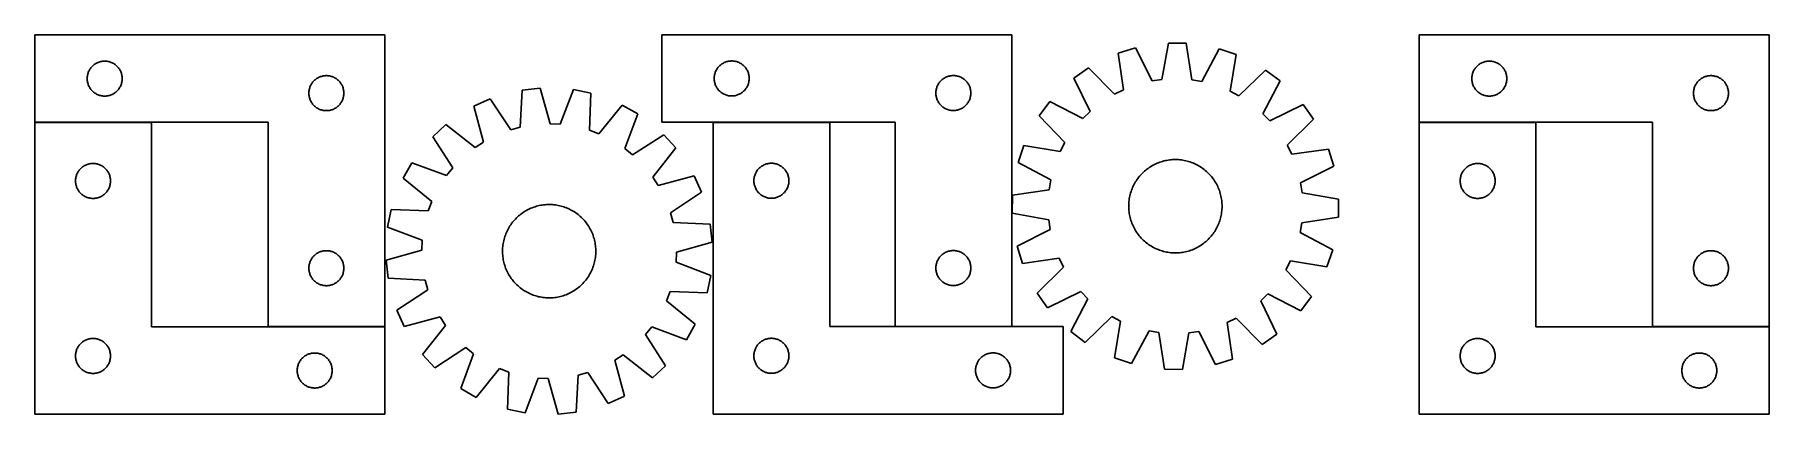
# Model space of a CAD drawing. Header units: millimetres. Extents: x 7 to 1493, y 7 to 332.
import ezdxf

# ---------------------------------------------------------------- set-up
doc = ezdxf.new("R2010")
doc.units = ezdxf.units.MM
doc.layers.add('COMMON', color=5, linetype='CONTINUOUS', true_color=0x0000ff)
doc.layers.add('CUT', color=7, linetype='CONTINUOUS', true_color=0x000000)

msp = doc.modelspace()

# ---------------------------------------------------------------- linework, layer by layer
at = {"layer": 'COMMON'}
for p, q in [((6.651061, 256.642786), (106.651061, 256.642786)), ((688.09497, 256.746259), (588.09497, 256.746259)), ((1193.45759, 256.640789), (1293.45759, 256.640789)), ((206.651061, 81.642786), (306.651061, 81.642786)), ((844.071405, 81.746259), (744.071405, 81.746259)), ((1393.45759, 81.640789), (1493.45759, 81.640789))]:
    msp.add_line(p, q, dxfattribs=at)
at = {"layer": 'CUT'}
for p, q in [((306.651061, 331.742787), (6.651061, 331.742787)), ((6.651061, 331.742787), (6.651061, 256.742787)), ((306.651061, 81.742787), (306.651061, 331.742787)), ((844.071405, 331.846259), (544.071405, 331.846259)), ((544.071405, 331.846259), (544.071405, 256.846259)), ((844.071405, 81.846259), (844.071405, 331.846259)), ((1493.45759, 331.74079), (1193.45759, 331.74079)), ((1193.45759, 331.74079), (1193.45759, 256.74079)), ((1493.45759, 81.74079), (1493.45759, 331.74079)), ((950.118711, 320.584432), (935.429672, 316.00593)), ((935.429672, 316.00593), (939.848158, 284.550378)), ((964.355429, 292.189175), (950.118711, 320.584432)), ((978.357773, 324.710106), (972.839704, 293.428712)), ((993.742714, 324.525358), (978.357773, 324.710106)), ((998.50802, 293.120476), (993.742714, 324.525358)), ((1021.874562, 319.722757), (1006.960083, 291.67756)), ((1036.44942, 314.792842), (1021.874562, 319.722757)), ((1031.276853, 283.452464), (1036.44942, 314.792842)), ((51.968226, 297.311068), (52.145645, 298.062854)), ((52.145645, 298.062854), (52.36153, 298.80451)), ((52.36153, 298.80451), (52.615309, 299.534069)), ((52.615309, 299.534069), (52.906308, 300.249596)), ((52.906308, 300.249596), (53.233755, 300.949194)), ((53.233755, 300.949194), (53.596783, 301.631008)), ((53.596783, 301.631008), (53.994428, 302.29323)), ((53.994428, 302.29323), (54.425636, 302.934104)), ((54.425636, 302.934104), (54.889264, 303.55193)), ((54.889264, 303.55193), (55.384082, 304.145069)), ((55.384082, 304.145069), (55.908778, 304.71195)), ((55.908778, 304.71195), (56.461961, 305.251068)), ((56.461961, 305.251068), (57.042163, 305.760994)), ((57.042163, 305.760994), (57.647847, 306.240376)), ((57.647847, 306.240376), (58.277405, 306.687943)), ((58.277405, 306.687943), (58.929169, 307.102507)), ((58.929169, 307.102507), (59.60141, 307.482969)), ((59.60141, 307.482969), (60.292345, 307.828321)), ((60.292345, 307.828321), (61.000143, 308.137647)), ((61.000143, 308.137647), (61.722925, 308.410126)), ((61.722925, 308.410126), (62.458777, 308.645035)), ((62.458777, 308.645035), (63.205745, 308.841753)), ((63.205745, 308.841753), (63.96185, 308.999757)), ((63.96185, 308.999757), (64.725086, 309.118627)), ((64.725086, 309.118627), (65.493429, 309.19805)), ((65.493429, 309.19805), (66.264842, 309.237814)), ((66.264842, 309.237814), (67.03728, 309.237814)), ((67.03728, 309.237814), (67.808693, 309.19805)), ((67.808693, 309.19805), (68.577036, 309.118627)), ((68.577036, 309.118627), (69.340273, 308.999757)), ((69.340273, 308.999757), (70.096377, 308.841753)), ((70.096377, 308.841753), (70.843346, 308.645035)), ((70.843346, 308.645035), (71.579197, 308.410126)), ((71.579197, 308.410126), (72.30198, 308.137647)), ((72.30198, 308.137647), (73.009777, 307.828321)), ((73.009777, 307.828321), (73.700712, 307.482969)), ((73.700712, 307.482969), (74.372953, 307.102507)), ((74.372953, 307.102507), (75.024717, 306.687943)), ((75.024717, 306.687943), (75.654275, 306.240376)), ((75.654275, 306.240376), (76.259959, 305.760994)), ((76.259959, 305.760994), (76.840161, 305.251068)), ((76.840161, 305.251068), (77.393344, 304.71195)), ((77.393344, 304.71195), (77.91804, 304.145069)), ((77.91804, 304.145069), (78.412858, 303.55193)), ((78.412858, 303.55193), (78.876486, 302.934104)), ((78.876486, 302.934104), (79.307695, 302.29323)), ((79.307695, 302.29323), (79.70534, 301.631008)), ((79.70534, 301.631008), (80.068367, 300.949194)), ((80.068367, 300.949194), (80.395815, 300.249596)), ((80.395815, 300.249596), (80.686813, 299.534069)), ((80.686813, 299.534069), (80.940592, 298.80451)), ((80.940592, 298.80451), (81.156477, 298.062854)), ((81.156477, 298.062854), (81.333896, 297.311068)), ((589.250087, 296.654618), (589.38857, 297.41454)), ((589.38857, 297.41454), (589.565989, 298.166326)), ((589.565989, 298.166326), (589.781874, 298.907982)), ((589.781874, 298.907982), (590.035653, 299.63754)), ((590.035653, 299.63754), (590.326652, 300.353068)), ((590.326652, 300.353068), (590.654099, 301.052666)), ((590.654099, 301.052666), (591.017127, 301.73448)), ((591.017127, 301.73448), (591.414772, 302.396702)), ((591.414772, 302.396702), (591.84598, 303.037576)), ((591.84598, 303.037576), (592.309608, 303.655401)), ((592.309608, 303.655401), (592.804426, 304.248541)), ((592.804426, 304.248541), (593.329122, 304.815421)), ((593.329122, 304.815421), (593.882305, 305.35454)), ((593.882305, 305.35454), (594.462507, 305.864466)), ((594.462507, 305.864466), (595.068191, 306.343848)), ((595.068191, 306.343848), (595.697749, 306.791414)), ((595.697749, 306.791414), (596.349513, 307.205978)), ((596.349513, 307.205978), (597.021754, 307.586441)), ((597.021754, 307.586441), (597.712689, 307.931793)), ((597.712689, 307.931793), (598.420487, 308.241119)), ((598.420487, 308.241119), (599.143269, 308.513598)), ((599.143269, 308.513598), (599.879121, 308.748507)), ((599.879121, 308.748507), (600.626089, 308.945225)), ((600.626089, 308.945225), (601.382194, 309.103228)), ((601.382194, 309.103228), (602.14543, 309.222099)), ((602.14543, 309.222099), (602.913773, 309.301522)), ((602.913773, 309.301522), (603.685186, 309.341286)), ((603.685186, 309.341286), (604.457624, 309.341286)), ((604.457624, 309.341286), (605.229037, 309.301522)), ((605.229037, 309.301522), (605.99738, 309.222099)), ((605.99738, 309.222099), (606.760616, 309.103228)), ((606.760616, 309.103228), (607.516721, 308.945225)), ((607.516721, 308.945225), (608.26369, 308.748507)), ((608.26369, 308.748507), (608.999541, 308.513598)), ((608.999541, 308.513598), (609.722324, 308.241119)), ((609.722324, 308.241119), (610.430121, 307.931793)), ((610.430121, 307.931793), (611.121056, 307.586441)), ((611.121056, 307.586441), (611.793297, 307.205978)), ((611.793297, 307.205978), (612.445061, 306.791414)), ((612.445061, 306.791414), (613.074619, 306.343848)), ((613.074619, 306.343848), (613.680303, 305.864466)), ((613.680303, 305.864466), (614.260505, 305.35454)), ((614.260505, 305.35454), (614.813688, 304.815421)), ((614.813688, 304.815421), (615.338384, 304.248541)), ((615.338384, 304.248541), (615.833202, 303.655401)), ((615.833202, 303.655401), (616.29683, 303.037576)), ((616.29683, 303.037576), (616.728039, 302.396702)), ((616.728039, 302.396702), (617.125684, 301.73448)), ((617.125684, 301.73448), (617.488711, 301.052666)), ((617.488711, 301.052666), (617.816159, 300.353068)), ((617.816159, 300.353068), (618.107157, 299.63754)), ((618.107157, 299.63754), (618.360936, 298.907982)), ((618.360936, 298.907982), (618.576821, 298.166326)), ((618.576821, 298.166326), (618.75424, 297.41454)), ((618.75424, 297.41454), (618.892724, 296.654618)), ((909.847631, 303.35583), (897.29236, 294.462253)), ((932.162172, 280.749724), (909.847631, 303.35583)), ((1061.720312, 301.532079), (1038.869357, 279.468339)), ((1074.058398, 292.339573), (1061.720312, 301.532079)), ((1238.774755, 297.309071), (1238.952174, 298.060857)), ((1238.952174, 298.060857), (1239.168059, 298.802513)), ((1239.168059, 298.802513), (1239.421838, 299.532072)), ((1239.421838, 299.532072), (1239.712836, 300.247599)), ((1239.712836, 300.247599), (1240.040284, 300.947197)), ((1240.040284, 300.947197), (1240.403311, 301.629011)), ((1240.403311, 301.629011), (1240.800956, 302.291233)), ((1240.800956, 302.291233), (1241.232165, 302.932107)), ((1241.232165, 302.932107), (1241.695793, 303.549933)), ((1241.695793, 303.549933), (1242.190611, 304.143072)), ((1242.190611, 304.143072), (1242.715307, 304.709953)), ((1242.715307, 304.709953), (1243.26849, 305.249071)), ((1243.26849, 305.249071), (1243.848692, 305.758997)), ((1243.848692, 305.758997), (1244.454376, 306.238379)), ((1244.454376, 306.238379), (1245.083934, 306.685946)), ((1245.083934, 306.685946), (1245.735698, 307.10051)), ((1245.735698, 307.10051), (1246.407939, 307.480972)), ((1246.407939, 307.480972), (1247.098874, 307.826324)), ((1247.098874, 307.826324), (1247.806671, 308.13565)), ((1247.806671, 308.13565), (1248.529454, 308.408129)), ((1248.529454, 308.408129), (1249.265305, 308.643038)), ((1249.265305, 308.643038), (1250.012274, 308.839756)), ((1250.012274, 308.839756), (1250.768378, 308.99776)), ((1250.768378, 308.99776), (1251.531614, 309.11663)), ((1251.531614, 309.11663), (1252.299958, 309.196053)), ((1252.299958, 309.196053), (1253.071371, 309.235817)), ((1253.071371, 309.235817), (1253.843809, 309.235817)), ((1253.843809, 309.235817), (1254.615222, 309.196053)), ((1254.615222, 309.196053), (1255.383565, 309.11663)), ((1255.383565, 309.11663), (1256.146801, 308.99776)), ((1256.146801, 308.99776), (1256.902906, 308.839756)), ((1256.902906, 308.839756), (1257.649874, 308.643038)), ((1257.649874, 308.643038), (1258.385726, 308.408129)), ((1258.385726, 308.408129), (1259.108508, 308.13565)), ((1259.108508, 308.13565), (1259.816306, 307.826324)), ((1259.816306, 307.826324), (1260.507241, 307.480972)), ((1260.507241, 307.480972), (1261.179482, 307.10051)), ((1261.179482, 307.10051), (1261.831246, 306.685946)), ((1261.831246, 306.685946), (1262.460804, 306.238379)), ((1262.460804, 306.238379), (1263.066487, 305.758997)), ((1263.066487, 305.758997), (1263.64669, 305.249071)), ((1263.64669, 305.249071), (1264.199873, 304.709953)), ((1264.199873, 304.709953), (1264.724569, 304.143072)), ((1264.724569, 304.143072), (1265.219387, 303.549933)), ((1265.219387, 303.549933), (1265.683015, 302.932107)), ((1265.683015, 302.932107), (1266.114223, 302.291233)), ((1266.114223, 302.291233), (1266.511868, 301.629011)), ((1266.511868, 301.629011), (1266.874896, 300.947197)), ((1266.874896, 300.947197), (1267.202343, 300.247599)), ((1267.202343, 300.247599), (1267.493342, 299.532072)), ((1267.493342, 299.532072), (1267.747121, 298.802513)), ((1267.747121, 298.802513), (1267.963006, 298.060857)), ((1267.963006, 298.060857), (1268.140425, 297.309071)), ((51.651061, 294.242787), (51.67095, 295.014969)), ((51.67095, 293.470606), (51.651061, 294.242787)), ((51.67095, 295.014969), (51.730563, 295.785102)), ((51.730563, 292.700472), (51.67095, 293.470606)), ((51.730563, 295.785102), (51.829743, 296.551146)), ((51.829743, 291.934429), (51.730563, 292.700472)), ((51.829743, 296.551146), (51.968226, 297.311068)), ((51.968226, 291.174506), (51.829743, 291.934429)), ((52.145645, 290.422721), (51.968226, 291.174506)), ((52.36153, 289.681065), (52.145645, 290.422721)), ((52.615309, 288.951506), (52.36153, 289.681065)), ((52.906308, 288.235979), (52.615309, 288.951506)), ((53.233755, 287.53638), (52.906308, 288.235979)), ((53.596783, 286.854566), (53.233755, 287.53638)), ((53.994428, 286.192344), (53.596783, 286.854566)), ((54.425636, 285.551471), (53.994428, 286.192344)), ((54.889264, 284.933645), (54.425636, 285.551471)), ((55.384082, 284.340506), (54.889264, 284.933645)), ((55.908778, 283.773625), (55.384082, 284.340506)), ((56.461961, 283.234507), (55.908778, 283.773625)), ((57.042163, 282.724581), (56.461961, 283.234507)), ((57.647847, 282.245199), (57.042163, 282.724581)), ((76.259959, 282.724581), (75.654275, 282.245199)), ((76.840161, 283.234507), (76.259959, 282.724581)), ((77.393344, 283.773625), (76.840161, 283.234507)), ((77.91804, 284.340506), (77.393344, 283.773625)), ((78.412858, 284.933645), (77.91804, 284.340506)), ((78.876486, 285.551471), (78.412858, 284.933645)), ((79.307695, 286.192344), (78.876486, 285.551471)), ((79.70534, 286.854566), (79.307695, 286.192344)), ((80.068367, 287.53638), (79.70534, 286.854566)), ((80.395815, 288.235979), (80.068367, 287.53638)), ((80.686813, 288.951506), (80.395815, 288.235979)), ((80.940592, 289.681065), (80.686813, 288.951506)), ((81.156477, 290.422721), (80.940592, 289.681065)), ((81.333896, 291.174506), (81.156477, 290.422721)), ((81.333896, 297.311068), (81.47238, 296.551146)), ((81.47238, 291.934429), (81.333896, 291.174506)), ((81.47238, 296.551146), (81.571559, 295.785102)), ((81.571559, 292.700472), (81.47238, 291.934429)), ((81.571559, 295.785102), (81.631172, 295.014969)), ((81.631172, 293.470606), (81.571559, 292.700472)), ((81.631172, 295.014969), (81.651061, 294.242787)), ((81.651061, 294.242787), (81.631172, 293.470606)), ((241.651061, 281.742787), (241.67095, 282.514969)), ((241.67095, 282.514969), (241.730563, 283.285102)), ((241.730563, 283.285102), (241.829743, 284.051146)), ((241.829743, 284.051146), (241.968226, 284.811068)), ((241.968226, 284.811068), (242.145645, 285.562854)), ((242.145645, 285.562854), (242.36153, 286.30451)), ((242.36153, 286.30451), (242.615309, 287.034069)), ((242.615309, 287.034069), (242.906308, 287.749596)), ((242.906308, 287.749596), (243.233755, 288.449194)), ((243.233755, 288.449194), (243.596783, 289.131008)), ((243.596783, 289.131008), (243.994428, 289.79323)), ((243.994428, 289.79323), (244.425636, 290.434104)), ((244.425636, 290.434104), (244.889264, 291.05193)), ((244.889264, 291.05193), (245.384082, 291.645069)), ((245.384082, 291.645069), (245.908778, 292.21195)), ((245.908778, 292.21195), (246.461961, 292.751068)), ((246.461961, 292.751068), (247.042163, 293.260994)), ((247.042163, 293.260994), (247.647847, 293.740376)), ((247.647847, 293.740376), (248.277405, 294.187943)), ((248.277405, 294.187943), (248.929169, 294.602507)), ((248.929169, 294.602507), (249.60141, 294.982969)), ((249.60141, 294.982969), (250.292345, 295.328321)), ((250.292345, 295.328321), (251.000143, 295.637647)), ((251.000143, 295.637647), (251.722925, 295.910126)), ((251.722925, 295.910126), (252.458777, 296.145035)), ((252.458777, 296.145035), (253.205745, 296.341753)), ((253.205745, 296.341753), (253.96185, 296.499757)), ((253.96185, 296.499757), (254.725086, 296.618627)), ((254.725086, 296.618627), (255.493429, 296.69805)), ((255.493429, 296.69805), (256.264842, 296.737814)), ((256.264842, 296.737814), (257.03728, 296.737814)), ((257.03728, 296.737814), (257.808693, 296.69805)), ((257.808693, 296.69805), (258.577036, 296.618627)), ((258.577036, 296.618627), (259.340273, 296.499757)), ((259.340273, 296.499757), (260.096377, 296.341753)), ((260.096377, 296.341753), (260.843346, 296.145035)), ((260.843346, 296.145035), (261.579197, 295.910126)), ((261.579197, 295.910126), (262.30198, 295.637647)), ((262.30198, 295.637647), (263.009777, 295.328321)), ((263.009777, 295.328321), (263.700712, 294.982969)), ((263.700712, 294.982969), (264.372953, 294.602507)), ((264.372953, 294.602507), (265.024717, 294.187943)), ((265.024717, 294.187943), (265.654275, 293.740376)), ((265.654275, 293.740376), (266.259959, 293.260994)), ((266.259959, 293.260994), (266.840161, 292.751068)), ((266.840161, 292.751068), (267.393344, 292.21195)), ((267.393344, 292.21195), (267.91804, 291.645069)), ((267.91804, 291.645069), (268.412858, 291.05193)), ((268.412858, 291.05193), (268.876486, 290.434104)), ((268.876486, 290.434104), (269.307695, 289.79323)), ((269.307695, 289.79323), (269.70534, 289.131008)), ((269.70534, 289.131008), (270.068367, 288.449194)), ((270.068367, 288.449194), (270.395815, 287.749596)), ((270.395815, 287.749596), (270.686813, 287.034069)), ((270.686813, 287.034069), (270.940592, 286.30451)), ((270.940592, 286.30451), (271.156477, 285.562854)), ((271.156477, 285.562854), (271.333896, 284.811068)), ((271.333896, 284.811068), (271.47238, 284.051146)), ((271.47238, 284.051146), (271.571559, 283.285102)), ((271.571559, 283.285102), (271.631172, 282.514969)), ((271.631172, 282.514969), (271.651061, 281.742787)), ((424.549735, 284.379278), (422.900404, 252.657764)), ((439.841693, 286.078267), (424.549735, 284.379278)), ((448.413588, 255.492365), (439.841693, 286.078267)), ((468.349785, 284.753683), (456.978691, 255.094401)), ((483.418317, 281.644042), (468.349785, 284.753683)), ((589.071405, 294.346259), (589.091294, 295.11844)), ((589.091294, 293.574078), (589.071405, 294.346259)), ((589.091294, 295.11844), (589.150907, 295.888574)), ((589.150907, 292.803944), (589.091294, 293.574078)), ((589.150907, 295.888574), (589.250087, 296.654618)), ((589.250087, 292.0379), (589.150907, 292.803944)), ((589.38857, 291.277978), (589.250087, 292.0379)), ((589.565989, 290.526192), (589.38857, 291.277978)), ((589.781874, 289.784537), (589.565989, 290.526192)), ((590.035653, 289.054978), (589.781874, 289.784537)), ((590.326652, 288.33945), (590.035653, 289.054978)), ((590.654099, 287.639852), (590.326652, 288.33945)), ((591.017127, 286.958038), (590.654099, 287.639852)), ((591.414772, 286.295816), (591.017127, 286.958038)), ((591.84598, 285.654943), (591.414772, 286.295816)), ((592.309608, 285.037117), (591.84598, 285.654943)), ((592.804426, 284.443977), (592.309608, 285.037117)), ((593.329122, 283.877097), (592.804426, 284.443977)), ((593.882305, 283.337979), (593.329122, 283.877097)), ((594.462507, 282.828052), (593.882305, 283.337979)), ((595.068191, 282.34867), (594.462507, 282.828052)), ((613.680303, 282.828052), (613.074619, 282.34867)), ((614.260505, 283.337979), (613.680303, 282.828052)), ((614.813688, 283.877097), (614.260505, 283.337979)), ((615.338384, 284.443977), (614.813688, 283.877097)), ((615.833202, 285.037117), (615.338384, 284.443977)), ((616.29683, 285.654943), (615.833202, 285.037117)), ((616.728039, 286.295816), (616.29683, 285.654943)), ((617.125684, 286.958038), (616.728039, 286.295816)), ((617.488711, 287.639852), (617.125684, 286.958038)), ((617.816159, 288.33945), (617.488711, 287.639852)), ((618.107157, 289.054978), (617.816159, 288.33945)), ((618.360936, 289.784537), (618.107157, 289.054978)), ((618.576821, 290.526192), (618.360936, 289.784537)), ((618.75424, 291.277978), (618.576821, 290.526192)), ((618.892724, 292.0379), (618.75424, 291.277978)), ((618.892724, 296.654618), (618.991903, 295.888574)), ((618.991903, 292.803944), (618.892724, 292.0379)), ((618.991903, 295.888574), (619.051516, 295.11844)), ((619.051516, 293.574078), (618.991903, 292.803944)), ((619.051516, 295.11844), (619.071405, 294.346259)), ((619.071405, 294.346259), (619.051516, 293.574078)), ((779.071405, 281.846259), (779.091294, 282.61844)), ((779.091294, 282.61844), (779.150907, 283.388574)), ((779.150907, 283.388574), (779.250087, 284.154618)), ((779.250087, 284.154618), (779.38857, 284.91454)), ((779.38857, 284.91454), (779.565989, 285.666326)), ((779.565989, 285.666326), (779.781874, 286.407982)), ((779.781874, 286.407982), (780.035653, 287.13754)), ((780.035653, 287.13754), (780.326652, 287.853068)), ((780.326652, 287.853068), (780.654099, 288.552666)), ((780.654099, 288.552666), (781.017127, 289.23448)), ((781.017127, 289.23448), (781.414772, 289.896702)), ((781.414772, 289.896702), (781.84598, 290.537576)), ((781.84598, 290.537576), (782.309608, 291.155401)), ((782.309608, 291.155401), (782.804426, 291.748541)), ((782.804426, 291.748541), (783.329122, 292.315421)), ((783.329122, 292.315421), (783.882305, 292.85454)), ((783.882305, 292.85454), (784.462507, 293.364466)), ((784.462507, 293.364466), (785.068191, 293.843848)), ((785.068191, 293.843848), (785.697749, 294.291414)), ((785.697749, 294.291414), (786.349513, 294.705978)), ((786.349513, 294.705978), (787.021754, 295.086441)), ((787.021754, 295.086441), (787.712689, 295.431793)), ((787.712689, 295.431793), (788.420487, 295.741119)), ((788.420487, 295.741119), (789.143269, 296.013598)), ((789.143269, 296.013598), (789.879121, 296.248507)), ((789.879121, 296.248507), (790.626089, 296.445225)), ((790.626089, 296.445225), (791.382194, 296.603228)), ((791.382194, 296.603228), (792.14543, 296.722099)), ((792.14543, 296.722099), (792.913773, 296.801522)), ((792.913773, 296.801522), (793.685186, 296.841286)), ((793.685186, 296.841286), (794.457624, 296.841286)), ((794.457624, 296.841286), (795.229037, 296.801522)), ((795.229037, 296.801522), (795.99738, 296.722099)), ((795.99738, 296.722099), (796.760616, 296.603228)), ((796.760616, 296.603228), (797.516721, 296.445225)), ((797.516721, 296.445225), (798.26369, 296.248507)), ((798.26369, 296.248507), (798.999541, 296.013598)), ((798.999541, 296.013598), (799.722324, 295.741119)), ((799.722324, 295.741119), (800.430121, 295.431793)), ((800.430121, 295.431793), (801.121056, 295.086441)), ((801.121056, 295.086441), (801.793297, 294.705978)), ((801.793297, 294.705978), (802.445061, 294.291414)), ((802.445061, 294.291414), (803.074619, 293.843848)), ((803.074619, 293.843848), (803.680303, 293.364466)), ((803.680303, 293.364466), (804.260505, 292.85454)), ((804.260505, 292.85454), (804.813688, 292.315421)), ((804.813688, 292.315421), (805.338384, 291.748541)), ((805.338384, 291.748541), (805.833202, 291.155401)), ((805.833202, 291.155401), (806.29683, 290.537576)), ((806.29683, 290.537576), (806.728039, 289.896702)), ((806.728039, 289.896702), (807.125684, 289.23448)), ((807.125684, 289.23448), (807.488711, 288.552666)), ((807.488711, 288.552666), (807.816159, 287.853068)), ((807.816159, 287.853068), (808.107157, 287.13754)), ((808.107157, 287.13754), (808.360936, 286.407982)), ((808.360936, 286.407982), (808.576821, 285.666326)), ((808.576821, 285.666326), (808.75424, 284.91454)), ((808.75424, 284.91454), (808.892724, 284.154618)), ((808.892724, 284.154618), (808.991903, 283.388574)), ((808.991903, 283.388574), (809.051516, 282.61844)), ((809.051516, 282.61844), (809.071405, 281.846259)), ((897.29236, 294.462253), (911.21489, 265.911634)), ((939.848158, 284.550378), (932.162172, 280.749724)), ((972.839704, 293.428712), (964.355429, 292.189175)), ((1006.960083, 291.67756), (998.50802, 293.120476)), ((1038.869357, 279.468339), (1031.276853, 283.452464)), ((1059.454285, 264.131513), (1074.058398, 292.339573)), ((1238.45759, 294.24079), (1238.477478, 295.012972)), ((1238.477478, 293.468609), (1238.45759, 294.24079)), ((1238.477478, 295.012972), (1238.537092, 295.783105)), ((1238.537092, 292.698475), (1238.477478, 293.468609)), ((1238.537092, 295.783105), (1238.636271, 296.549149)), ((1238.636271, 291.932432), (1238.537092, 292.698475)), ((1238.636271, 296.549149), (1238.774755, 297.309071)), ((1238.774755, 291.172509), (1238.636271, 291.932432)), ((1238.952174, 290.420724), (1238.774755, 291.172509)), ((1239.168059, 289.679068), (1238.952174, 290.420724)), ((1239.421838, 288.949509), (1239.168059, 289.679068)), ((1239.712836, 288.233982), (1239.421838, 288.949509)), ((1240.040284, 287.534383), (1239.712836, 288.233982)), ((1240.403311, 286.852569), (1240.040284, 287.534383)), ((1240.800956, 286.190347), (1240.403311, 286.852569)), ((1241.232165, 285.549474), (1240.800956, 286.190347)), ((1241.695793, 284.931648), (1241.232165, 285.549474)), ((1242.190611, 284.338509), (1241.695793, 284.931648)), ((1242.715307, 283.771628), (1242.190611, 284.338509)), ((1243.26849, 283.23251), (1242.715307, 283.771628)), ((1243.848692, 282.722584), (1243.26849, 283.23251)), ((1244.454376, 282.243202), (1243.848692, 282.722584)), ((1263.066487, 282.722584), (1262.460804, 282.243202)), ((1263.64669, 283.23251), (1263.066487, 282.722584)), ((1264.199873, 283.771628), (1263.64669, 283.23251)), ((1264.724569, 284.338509), (1264.199873, 283.771628)), ((1265.219387, 284.931648), (1264.724569, 284.338509)), ((1265.683015, 285.549474), (1265.219387, 284.931648)), ((1266.114223, 286.190347), (1265.683015, 285.549474)), ((1266.511868, 286.852569), (1266.114223, 286.190347)), ((1266.874896, 287.534383), (1266.511868, 286.852569)), ((1267.202343, 288.233982), (1266.874896, 287.534383)), ((1267.493342, 288.949509), (1267.202343, 288.233982)), ((1267.747121, 289.679068), (1267.493342, 288.949509)), ((1267.963006, 290.420724), (1267.747121, 289.679068)), ((1268.140425, 291.172509), (1267.963006, 290.420724)), ((1268.140425, 297.309071), (1268.278908, 296.549149)), ((1268.278908, 291.932432), (1268.140425, 291.172509)), ((1268.278908, 296.549149), (1268.378088, 295.783105)), ((1268.378088, 292.698475), (1268.278908, 291.932432)), ((1268.378088, 295.783105), (1268.437701, 295.012972)), ((1268.437701, 293.468609), (1268.378088, 292.698475)), ((1268.437701, 295.012972), (1268.45759, 294.24079)), ((1268.45759, 294.24079), (1268.437701, 293.468609)), ((1428.45759, 281.74079), (1428.477478, 282.512972)), ((1428.477478, 282.512972), (1428.537092, 283.283105)), ((1428.537092, 283.283105), (1428.636271, 284.049149)), ((1428.636271, 284.049149), (1428.774755, 284.809071)), ((1428.774755, 284.809071), (1428.952174, 285.560857)), ((1428.952174, 285.560857), (1429.168059, 286.302513)), ((1429.168059, 286.302513), (1429.421838, 287.032072)), ((1429.421838, 287.032072), (1429.712836, 287.747599)), ((1429.712836, 287.747599), (1430.040284, 288.447197)), ((1430.040284, 288.447197), (1430.403311, 289.129011)), ((1430.403311, 289.129011), (1430.800956, 289.791233)), ((1430.800956, 289.791233), (1431.232165, 290.432107)), ((1431.232165, 290.432107), (1431.695793, 291.049933)), ((1431.695793, 291.049933), (1432.190611, 291.643072)), ((1432.190611, 291.643072), (1432.715307, 292.209953)), ((1432.715307, 292.209953), (1433.26849, 292.749071)), ((1433.26849, 292.749071), (1433.848692, 293.258997)), ((1433.848692, 293.258997), (1434.454376, 293.738379)), ((1434.454376, 293.738379), (1435.083934, 294.185946)), ((1435.083934, 294.185946), (1435.735698, 294.60051)), ((1435.735698, 294.60051), (1436.407939, 294.980972)), ((1436.407939, 294.980972), (1437.098874, 295.326324)), ((1437.098874, 295.326324), (1437.806671, 295.63565)), ((1437.806671, 295.63565), (1438.529454, 295.908129)), ((1438.529454, 295.908129), (1439.265305, 296.143038)), ((1439.265305, 296.143038), (1440.012274, 296.339756)), ((1440.012274, 296.339756), (1440.768378, 296.49776)), ((1440.768378, 296.49776), (1441.531614, 296.61663)), ((1441.531614, 296.61663), (1442.299958, 296.696053)), ((1442.299958, 296.696053), (1443.071371, 296.735817)), ((1443.071371, 296.735817), (1443.843809, 296.735817)), ((1443.843809, 296.735817), (1444.615222, 296.696053)), ((1444.615222, 296.696053), (1445.383565, 296.61663)), ((1445.383565, 296.61663), (1446.146801, 296.49776)), ((1446.146801, 296.49776), (1446.902906, 296.339756)), ((1446.902906, 296.339756), (1447.649874, 296.143038)), ((1447.649874, 296.143038), (1448.385726, 295.908129)), ((1448.385726, 295.908129), (1449.108508, 295.63565)), ((1449.108508, 295.63565), (1449.816306, 295.326324)), ((1449.816306, 295.326324), (1450.507241, 294.980972)), ((1450.507241, 294.980972), (1451.179482, 294.60051)), ((1451.179482, 294.60051), (1451.831246, 294.185946)), ((1451.831246, 294.185946), (1452.460804, 293.738379)), ((1452.460804, 293.738379), (1453.066487, 293.258997)), ((1453.066487, 293.258997), (1453.64669, 292.749071)), ((1453.64669, 292.749071), (1454.199873, 292.209953)), ((1454.199873, 292.209953), (1454.724569, 291.643072)), ((1454.724569, 291.643072), (1455.219387, 291.049933)), ((1455.219387, 291.049933), (1455.683015, 290.432107)), ((1455.683015, 290.432107), (1456.114223, 289.791233)), ((1456.114223, 289.791233), (1456.511868, 289.129011)), ((1456.511868, 289.129011), (1456.874896, 288.447197)), ((1456.874896, 288.447197), (1457.202343, 287.747599)), ((1457.202343, 287.747599), (1457.493342, 287.032072)), ((1457.493342, 287.032072), (1457.747121, 286.302513)), ((1457.747121, 286.302513), (1457.963006, 285.560857)), ((1457.963006, 285.560857), (1458.140425, 284.809071)), ((1458.140425, 284.809071), (1458.278908, 284.049149)), ((1458.278908, 284.049149), (1458.378088, 283.283105)), ((1458.378088, 283.283105), (1458.437701, 282.512972)), ((1458.437701, 282.512972), (1458.45759, 281.74079)), ((58.277405, 281.797632), (57.647847, 282.245199)), ((58.929169, 281.383068), (58.277405, 281.797632)), ((59.60141, 281.002605), (58.929169, 281.383068)), ((60.292345, 280.657253), (59.60141, 281.002605)), ((61.000143, 280.347928), (60.292345, 280.657253)), ((61.722925, 280.075449), (61.000143, 280.347928)), ((62.458777, 279.840539), (61.722925, 280.075449)), ((63.205745, 279.643822), (62.458777, 279.840539)), ((63.96185, 279.485818), (63.205745, 279.643822)), ((64.725086, 279.366947), (63.96185, 279.485818)), ((65.493429, 279.287524), (64.725086, 279.366947)), ((66.264842, 279.24776), (65.493429, 279.287524)), ((67.03728, 279.24776), (66.264842, 279.24776)), ((67.808693, 279.287524), (67.03728, 279.24776)), ((68.577036, 279.366947), (67.808693, 279.287524)), ((69.340273, 279.485818), (68.577036, 279.366947)), ((70.096377, 279.643822), (69.340273, 279.485818)), ((70.843346, 279.840539), (70.096377, 279.643822)), ((71.579197, 280.075449), (70.843346, 279.840539)), ((72.30198, 280.347928), (71.579197, 280.075449)), ((73.009777, 280.657253), (72.30198, 280.347928)), ((73.700712, 281.002605), (73.009777, 280.657253)), ((74.372953, 281.383068), (73.700712, 281.002605)), ((75.024717, 281.797632), (74.372953, 281.383068)), ((75.654275, 282.245199), (75.024717, 281.797632)), ((241.67095, 280.970606), (241.651061, 281.742787)), ((241.730563, 280.200472), (241.67095, 280.970606)), ((241.829743, 279.434429), (241.730563, 280.200472)), ((241.968226, 278.674506), (241.829743, 279.434429)), ((242.145645, 277.922721), (241.968226, 278.674506)), ((242.36153, 277.181065), (242.145645, 277.922721)), ((242.615309, 276.451506), (242.36153, 277.181065)), ((242.906308, 275.735979), (242.615309, 276.451506)), ((243.233755, 275.03638), (242.906308, 275.735979)), ((243.596783, 274.354566), (243.233755, 275.03638)), ((243.994428, 273.692344), (243.596783, 274.354566)), ((244.425636, 273.051471), (243.994428, 273.692344)), ((244.889264, 272.433645), (244.425636, 273.051471)), ((245.384082, 271.840506), (244.889264, 272.433645)), ((245.908778, 271.273625), (245.384082, 271.840506)), ((246.461961, 270.734507), (245.908778, 271.273625)), ((247.042163, 270.224581), (246.461961, 270.734507)), ((247.647847, 269.745199), (247.042163, 270.224581)), ((248.277405, 269.297632), (247.647847, 269.745199)), ((248.929169, 268.883068), (248.277405, 269.297632)), ((249.60141, 268.502605), (248.929169, 268.883068)), ((250.292345, 268.157253), (249.60141, 268.502605)), ((251.000143, 267.847928), (250.292345, 268.157253)), ((251.722925, 267.575449), (251.000143, 267.847928)), ((262.30198, 267.847928), (261.579197, 267.575449)), ((263.009777, 268.157253), (262.30198, 267.847928)), ((263.700712, 268.502605), (263.009777, 268.157253)), ((264.372953, 268.883068), (263.700712, 268.502605)), ((265.024717, 269.297632), (264.372953, 268.883068)), ((265.654275, 269.745199), (265.024717, 269.297632)), ((266.259959, 270.224581), (265.654275, 269.745199)), ((266.840161, 270.734507), (266.259959, 270.224581)), ((267.393344, 271.273625), (266.840161, 270.734507)), ((267.91804, 271.840506), (267.393344, 271.273625)), ((268.412858, 272.433645), (267.91804, 271.840506)), ((268.876486, 273.051471), (268.412858, 272.433645)), ((269.307695, 273.692344), (268.876486, 273.051471)), ((269.70534, 274.354566), (269.307695, 273.692344)), ((270.068367, 275.03638), (269.70534, 274.354566)), ((270.395815, 275.735979), (270.068367, 275.03638)), ((270.686813, 276.451506), (270.395815, 275.735979)), ((270.940592, 277.181065), (270.686813, 276.451506)), ((271.156477, 277.922721), (270.940592, 277.181065)), ((271.333896, 278.674506), (271.156477, 277.922721)), ((271.47238, 279.434429), (271.333896, 278.674506)), ((271.571559, 280.200472), (271.47238, 279.434429)), ((271.631172, 280.970606), (271.571559, 280.200472)), ((271.651061, 281.742787), (271.631172, 280.970606)), ((397.027609, 276.829548), (383.009109, 270.488239)), ((383.009109, 270.488239), (391.242989, 239.809615)), ((414.631529, 250.389488), (397.027609, 276.829548)), ((482.119111, 249.906259), (483.418317, 281.644042)), ((510.121805, 271.574802), (490.14203, 246.881011)), ((523.491899, 263.960925), (510.121805, 271.574802)), ((595.697749, 281.901104), (595.068191, 282.34867)), ((596.349513, 281.48654), (595.697749, 281.901104)), ((597.021754, 281.106077), (596.349513, 281.48654)), ((597.712689, 280.760725), (597.021754, 281.106077)), ((598.420487, 280.4514), (597.712689, 280.760725)), ((599.143269, 280.178921), (598.420487, 280.4514)), ((599.879121, 279.944011), (599.143269, 280.178921)), ((600.626089, 279.747293), (599.879121, 279.944011)), ((601.382194, 279.58929), (600.626089, 279.747293)), ((602.14543, 279.470419), (601.382194, 279.58929)), ((602.913773, 279.390996), (602.14543, 279.470419)), ((603.685186, 279.351232), (602.913773, 279.390996)), ((604.457624, 279.351232), (603.685186, 279.351232)), ((605.229037, 279.390996), (604.457624, 279.351232)), ((605.99738, 279.470419), (605.229037, 279.390996)), ((606.760616, 279.58929), (605.99738, 279.470419)), ((607.516721, 279.747293), (606.760616, 279.58929)), ((608.26369, 279.944011), (607.516721, 279.747293)), ((608.999541, 280.178921), (608.26369, 279.944011)), ((609.722324, 280.4514), (608.999541, 280.178921)), ((610.430121, 280.760725), (609.722324, 280.4514)), ((611.121056, 281.106077), (610.430121, 280.760725)), ((611.793297, 281.48654), (611.121056, 281.106077)), ((612.445061, 281.901104), (611.793297, 281.48654)), ((613.074619, 282.34867), (612.445061, 281.901104)), ((779.091294, 281.074078), (779.071405, 281.846259)), ((779.150907, 280.303944), (779.091294, 281.074078)), ((779.250087, 279.5379), (779.150907, 280.303944)), ((779.38857, 278.777978), (779.250087, 279.5379)), ((779.565989, 278.026192), (779.38857, 278.777978)), ((779.781874, 277.284537), (779.565989, 278.026192)), ((780.035653, 276.554978), (779.781874, 277.284537)), ((780.326652, 275.83945), (780.035653, 276.554978)), ((780.654099, 275.139852), (780.326652, 275.83945)), ((781.017127, 274.458038), (780.654099, 275.139852)), ((781.414772, 273.795816), (781.017127, 274.458038)), ((781.84598, 273.154943), (781.414772, 273.795816)), ((782.309608, 272.537117), (781.84598, 273.154943)), ((782.804426, 271.943977), (782.309608, 272.537117)), ((783.329122, 271.377097), (782.804426, 271.943977)), ((783.882305, 270.837979), (783.329122, 271.377097)), ((784.462507, 270.328052), (783.882305, 270.837979)), ((785.068191, 269.84867), (784.462507, 270.328052)), ((785.697749, 269.401104), (785.068191, 269.84867)), ((786.349513, 268.98654), (785.697749, 269.401104)), ((787.021754, 268.606077), (786.349513, 268.98654)), ((787.712689, 268.260725), (787.021754, 268.606077)), ((788.420487, 267.9514), (787.712689, 268.260725)), ((789.143269, 267.678921), (788.420487, 267.9514)), ((789.879121, 267.444011), (789.143269, 267.678921)), ((798.999541, 267.678921), (798.26369, 267.444011)), ((799.722324, 267.9514), (798.999541, 267.678921)), ((800.430121, 268.260725), (799.722324, 267.9514)), ((801.121056, 268.606077), (800.430121, 268.260725)), ((801.793297, 268.98654), (801.121056, 268.606077)), ((802.445061, 269.401104), (801.793297, 268.98654)), ((803.074619, 269.84867), (802.445061, 269.401104)), ((803.680303, 270.328052), (803.074619, 269.84867)), ((804.260505, 270.837979), (803.680303, 270.328052)), ((804.813688, 271.377097), (804.260505, 270.837979)), ((805.338384, 271.943977), (804.813688, 271.377097)), ((805.833202, 272.537117), (805.338384, 271.943977)), ((806.29683, 273.154943), (805.833202, 272.537117)), ((806.728039, 273.795816), (806.29683, 273.154943)), ((807.125684, 274.458038), (806.728039, 273.795816)), ((807.488711, 275.139852), (807.125684, 274.458038)), ((807.816159, 275.83945), (807.488711, 275.139852)), ((808.107157, 276.554978), (807.816159, 275.83945)), ((808.360936, 277.284537), (808.107157, 276.554978)), ((808.576821, 278.026192), (808.360936, 277.284537)), ((808.75424, 278.777978), (808.576821, 278.026192)), ((808.892724, 279.5379), (808.75424, 278.777978)), ((808.991903, 280.303944), (808.892724, 279.5379)), ((809.051516, 281.074078), (808.991903, 280.303944)), ((809.071405, 281.846259), (809.051516, 281.074078)), ((876.871489, 274.526008), (867.678983, 262.187922)), ((905.079549, 259.921896), (876.871489, 274.526008)), ((1093.994643, 271.918702), (1065.444023, 257.996172)), ((1102.88822, 259.363431), (1093.994643, 271.918702)), ((1245.083934, 281.795635), (1244.454376, 282.243202)), ((1245.735698, 281.381071), (1245.083934, 281.795635)), ((1246.407939, 281.000608), (1245.735698, 281.381071)), ((1247.098874, 280.655256), (1246.407939, 281.000608)), ((1247.806671, 280.345931), (1247.098874, 280.655256)), ((1248.529454, 280.073452), (1247.806671, 280.345931)), ((1249.265305, 279.838542), (1248.529454, 280.073452)), ((1250.012274, 279.641825), (1249.265305, 279.838542)), ((1250.768378, 279.483821), (1250.012274, 279.641825)), ((1251.531614, 279.36495), (1250.768378, 279.483821)), ((1252.299958, 279.285527), (1251.531614, 279.36495)), ((1253.071371, 279.245763), (1252.299958, 279.285527)), ((1253.843809, 279.245763), (1253.071371, 279.245763)), ((1254.615222, 279.285527), (1253.843809, 279.245763)), ((1255.383565, 279.36495), (1254.615222, 279.285527)), ((1256.146801, 279.483821), (1255.383565, 279.36495)), ((1256.902906, 279.641825), (1256.146801, 279.483821)), ((1257.649874, 279.838542), (1256.902906, 279.641825)), ((1258.385726, 280.073452), (1257.649874, 279.838542)), ((1259.108508, 280.345931), (1258.385726, 280.073452)), ((1259.816306, 280.655256), (1259.108508, 280.345931)), ((1260.507241, 281.000608), (1259.816306, 280.655256)), ((1261.179482, 281.381071), (1260.507241, 281.000608)), ((1261.831246, 281.795635), (1261.179482, 281.381071)), ((1262.460804, 282.243202), (1261.831246, 281.795635)), ((1428.477478, 280.968609), (1428.45759, 281.74079)), ((1428.537092, 280.198475), (1428.477478, 280.968609)), ((1428.636271, 279.432432), (1428.537092, 280.198475)), ((1428.774755, 278.672509), (1428.636271, 279.432432)), ((1428.952174, 277.920724), (1428.774755, 278.672509)), ((1429.168059, 277.179068), (1428.952174, 277.920724)), ((1429.421838, 276.449509), (1429.168059, 277.179068)), ((1429.712836, 275.733982), (1429.421838, 276.449509)), ((1430.040284, 275.034383), (1429.712836, 275.733982)), ((1430.403311, 274.352569), (1430.040284, 275.034383)), ((1430.800956, 273.690347), (1430.403311, 274.352569)), ((1431.232165, 273.049474), (1430.800956, 273.690347)), ((1431.695793, 272.431648), (1431.232165, 273.049474)), ((1432.190611, 271.838509), (1431.695793, 272.431648)), ((1432.715307, 271.271628), (1432.190611, 271.838509)), ((1433.26849, 270.73251), (1432.715307, 271.271628)), ((1433.848692, 270.222584), (1433.26849, 270.73251)), ((1434.454376, 269.743202), (1433.848692, 270.222584)), ((1435.083934, 269.295635), (1434.454376, 269.743202)), ((1435.735698, 268.881071), (1435.083934, 269.295635)), ((1436.407939, 268.500608), (1435.735698, 268.881071)), ((1437.098874, 268.155256), (1436.407939, 268.500608)), ((1437.806671, 267.845931), (1437.098874, 268.155256)), ((1438.529454, 267.573452), (1437.806671, 267.845931)), ((1449.108508, 267.845931), (1448.385726, 267.573452)), ((1449.816306, 268.155256), (1449.108508, 267.845931)), ((1450.507241, 268.500608), (1449.816306, 268.155256)), ((1451.179482, 268.881071), (1450.507241, 268.500608)), ((1451.831246, 269.295635), (1451.179482, 268.881071)), ((1452.460804, 269.743202), (1451.831246, 269.295635)), ((1453.066487, 270.222584), (1452.460804, 269.743202)), ((1453.64669, 270.73251), (1453.066487, 270.222584)), ((1454.199873, 271.271628), (1453.64669, 270.73251)), ((1454.724569, 271.838509), (1454.199873, 271.271628)), ((1455.219387, 272.431648), (1454.724569, 271.838509)), ((1455.683015, 273.049474), (1455.219387, 272.431648)), ((1456.114223, 273.690347), (1455.683015, 273.049474)), ((1456.511868, 274.352569), (1456.114223, 273.690347)), ((1456.874896, 275.034383), (1456.511868, 274.352569)), ((1457.202343, 275.733982), (1456.874896, 275.034383)), ((1457.493342, 276.449509), (1457.202343, 275.733982)), ((1457.747121, 277.179068), (1457.493342, 276.449509)), ((1457.963006, 277.920724), (1457.747121, 277.179068)), ((1458.140425, 278.672509), (1457.963006, 277.920724)), ((1458.278908, 279.432432), (1458.140425, 278.672509)), ((1458.378088, 280.198475), (1458.278908, 279.432432)), ((1458.437701, 280.968609), (1458.378088, 280.198475)), ((1458.45759, 281.74079), (1458.437701, 280.968609)), ((6.651061, 256.742787), (206.651061, 256.742787)), ((106.651061, 256.542786), (6.651061, 256.542786)), ((6.651061, 256.542786), (6.651061, 6.542786)), ((106.651061, 81.542786), (106.651061, 256.542786)), ((206.651061, 256.742787), (206.651061, 81.742787)), ((252.458777, 267.340539), (251.722925, 267.575449)), ((253.205745, 267.143822), (252.458777, 267.340539)), ((253.96185, 266.985818), (253.205745, 267.143822)), ((254.725086, 266.866947), (253.96185, 266.985818)), ((255.493429, 266.787524), (254.725086, 266.866947)), ((256.264842, 266.74776), (255.493429, 266.787524)), ((257.03728, 266.74776), (256.264842, 266.74776)), ((257.808693, 266.787524), (257.03728, 266.74776)), ((258.577036, 266.866947), (257.808693, 266.787524)), ((259.340273, 266.985818), (258.577036, 266.866947)), ((260.096377, 267.143822), (259.340273, 266.985818)), ((260.843346, 267.340539), (260.096377, 267.143822)), ((261.579197, 267.575449), (260.843346, 267.340539)), ((359.167007, 254.803214), (347.794193, 244.440316)), ((384.079758, 235.097134), (359.167007, 254.803214)), ((456.978691, 255.094401), (448.413588, 255.492365)), ((512.448766, 234.177978), (523.491899, 263.960925)), ((544.071405, 256.846259), (744.071405, 256.846259)), ((688.09497, 256.646258), (588.09497, 256.646258)), ((588.09497, 256.646258), (588.09497, 6.646258)), ((688.09497, 81.646258), (688.09497, 256.646258)), ((744.071405, 256.846259), (744.071405, 81.846259)), ((790.626089, 267.247293), (789.879121, 267.444011)), ((791.382194, 267.08929), (790.626089, 267.247293)), ((792.14543, 266.970419), (791.382194, 267.08929)), ((792.913773, 266.890996), (792.14543, 266.970419)), ((793.685186, 266.851232), (792.913773, 266.890996)), ((794.457624, 266.851232), (793.685186, 266.851232)), ((795.229037, 266.890996), (794.457624, 266.851232)), ((795.99738, 266.970419), (795.229037, 266.890996)), ((796.760616, 267.08929), (795.99738, 266.970419)), ((797.516721, 267.247293), (796.760616, 267.08929)), ((798.26369, 267.444011), (797.516721, 267.247293)), ((867.678983, 262.187922), (889.742723, 239.336967)), ((911.21489, 265.911634), (905.079549, 259.921896)), ((1065.444023, 257.996172), (1059.454285, 264.131513)), ((1080.282113, 237.048891), (1102.88822, 259.363431)), ((1193.45759, 256.74079), (1393.45759, 256.74079)), ((1293.45759, 256.540789), (1193.45759, 256.540789)), ((1193.45759, 256.540789), (1193.45759, 6.540789)), ((1293.45759, 81.540789), (1293.45759, 256.540789)), ((1393.45759, 256.74079), (1393.45759, 81.74079)), ((1439.265305, 267.338542), (1438.529454, 267.573452)), ((1440.012274, 267.141825), (1439.265305, 267.338542)), ((1440.768378, 266.983821), (1440.012274, 267.141825)), ((1441.531614, 266.86495), (1440.768378, 266.983821)), ((1442.299958, 266.785527), (1441.531614, 266.86495)), ((1443.071371, 266.745763), (1442.299958, 266.785527)), ((1443.843809, 266.745763), (1443.071371, 266.745763)), ((1444.615222, 266.785527), (1443.843809, 266.745763)), ((1445.383565, 266.86495), (1444.615222, 266.785527)), ((1446.146801, 266.983821), (1445.383565, 266.86495)), ((1446.902906, 267.141825), (1446.146801, 266.983821)), ((1447.649874, 267.338542), (1446.902906, 267.141825)), ((1448.385726, 267.573452), (1447.649874, 267.338542)), ((347.794193, 244.440316), (365.105295, 217.80762)), ((391.242989, 239.809615), (384.079758, 235.097134)), ((422.900404, 252.657764), (414.631529, 250.389488)), ((490.14203, 246.881011), (482.119111, 249.906259)), ((545.776859, 246.132678), (519.144163, 228.821577)), ((556.139757, 234.759865), (545.776859, 246.132678)), ((889.742723, 239.336967), (885.758598, 231.744463)), ((519.144163, 228.821577), (512.448766, 234.177978)), ((536.433676, 209.847114), (556.139757, 234.759865)), ((854.41822, 236.91703), (849.488305, 222.342172)), ((885.758598, 231.744463), (854.41822, 236.91703)), ((972.169175, 222.932613), (973.371735, 223.297108)), ((973.371735, 223.297108), (974.58515, 223.623649)), ((974.58515, 223.623649), (975.808224, 223.911915)), ((975.808224, 223.911915), (977.039749, 224.161621)), ((977.039749, 224.161621), (978.27851, 224.372521)), ((978.27851, 224.372521), (979.523284, 224.544406)), ((979.523284, 224.544406), (980.772842, 224.677108)), ((980.772842, 224.677108), (982.025953, 224.770494)), ((982.025953, 224.770494), (983.281378, 224.824473)), ((983.281378, 224.824473), (984.53788, 224.838991)), ((984.53788, 224.838991), (985.794217, 224.814035)), ((985.794217, 224.814035), (987.049151, 224.749628)), ((987.049151, 224.749628), (988.301443, 224.645835)), ((988.301443, 224.645835), (989.549856, 224.502757)), ((989.549856, 224.502757), (990.793159, 224.320537)), ((990.793159, 224.320537), (992.030125, 224.099353)), ((992.030125, 224.099353), (993.259533, 223.839424)), ((993.259533, 223.839424), (994.48017, 223.541008)), ((994.48017, 223.541008), (995.690831, 223.204397)), ((995.690831, 223.204397), (996.890321, 222.829924)), ((1084.082768, 229.362904), (1080.282113, 237.048891)), ((1115.53832, 233.78139), (1084.082768, 229.362904)), ((1120.116821, 219.092351), (1115.53832, 233.78139)), ((41.730563, 208.085101), (41.829743, 208.851145)), ((41.829743, 208.851145), (41.968226, 209.611067)), ((41.968226, 209.611067), (42.145645, 210.362853)), ((42.145645, 210.362853), (42.36153, 211.104509)), ((42.36153, 211.104509), (42.615309, 211.834068)), ((42.615309, 211.834068), (42.906308, 212.549595)), ((42.906308, 212.549595), (43.233755, 213.249193)), ((43.233755, 213.249193), (43.596783, 213.931007)), ((43.596783, 213.931007), (43.994428, 214.593229)), ((43.994428, 214.593229), (44.425636, 215.234103)), ((44.425636, 215.234103), (44.889264, 215.851929)), ((44.889264, 215.851929), (45.384082, 216.445068)), ((45.384082, 216.445068), (45.908778, 217.011949)), ((45.908778, 217.011949), (46.461961, 217.551067)), ((46.461961, 217.551067), (47.042163, 218.060993)), ((47.042163, 218.060993), (47.647847, 218.540375)), ((47.647847, 218.540375), (48.277405, 218.987942)), ((48.277405, 218.987942), (48.929169, 219.402506)), ((48.929169, 219.402506), (49.60141, 219.782968)), ((49.60141, 219.782968), (50.292345, 220.12832)), ((50.292345, 220.12832), (51.000143, 220.437646)), ((51.000143, 220.437646), (51.722925, 220.710125)), ((51.722925, 220.710125), (52.458777, 220.945034)), ((52.458777, 220.945034), (53.205745, 221.141752)), ((53.205745, 221.141752), (53.96185, 221.299756)), ((53.96185, 221.299756), (54.725086, 221.418626)), ((54.725086, 221.418626), (55.493429, 221.498049)), ((55.493429, 221.498049), (56.264842, 221.537813)), ((56.264842, 221.537813), (57.03728, 221.537813)), ((57.03728, 221.537813), (57.808693, 221.498049)), ((57.808693, 221.498049), (58.577036, 221.418626)), ((58.577036, 221.418626), (59.340273, 221.299756)), ((59.340273, 221.299756), (60.096377, 221.141752)), ((60.096377, 221.141752), (60.843346, 220.945034)), ((60.843346, 220.945034), (61.579197, 220.710125)), ((61.579197, 220.710125), (62.30198, 220.437646)), ((62.30198, 220.437646), (63.009777, 220.12832)), ((63.009777, 220.12832), (63.700712, 219.782968)), ((63.700712, 219.782968), (64.372953, 219.402506)), ((64.372953, 219.402506), (65.024717, 218.987942)), ((65.024717, 218.987942), (65.654275, 218.540375)), ((65.654275, 218.540375), (66.259959, 218.060993)), ((66.259959, 218.060993), (66.840161, 217.551067)), ((66.840161, 217.551067), (67.393344, 217.011949)), ((67.393344, 217.011949), (67.91804, 216.445068)), ((67.91804, 216.445068), (68.412858, 215.851929)), ((68.412858, 215.851929), (68.876486, 215.234103)), ((68.876486, 215.234103), (69.307695, 214.593229)), ((69.307695, 214.593229), (69.70534, 213.931007)), ((69.70534, 213.931007), (70.068367, 213.249193)), ((70.068367, 213.249193), (70.395815, 212.549595)), ((70.395815, 212.549595), (70.686813, 211.834068)), ((70.686813, 211.834068), (70.940592, 211.104509)), ((70.940592, 211.104509), (71.156477, 210.362853)), ((71.156477, 210.362853), (71.333896, 209.611067)), ((71.333896, 209.611067), (71.47238, 208.851145)), ((71.47238, 208.851145), (71.571559, 208.085101)), ((329.965946, 222.155356), (322.352069, 208.785262)), ((322.352069, 208.785262), (347.045861, 188.805488)), ((359.748894, 211.112223), (329.965946, 222.155356)), ((365.105295, 217.80762), (359.748894, 211.112223)), ((541.146158, 202.683882), (536.433676, 209.847114)), ((571.824782, 210.917763), (541.146158, 202.683882)), ((578.166091, 196.899263), (571.824782, 210.917763)), ((623.114858, 207.418439), (623.174472, 208.188573)), ((623.174472, 208.188573), (623.273651, 208.954617)), ((623.273651, 208.954617), (623.412135, 209.714539)), ((623.412135, 209.714539), (623.589554, 210.466325)), ((623.589554, 210.466325), (623.805439, 211.207981)), ((623.805439, 211.207981), (624.059218, 211.937539)), ((624.059218, 211.937539), (624.350216, 212.653067)), ((624.350216, 212.653067), (624.677664, 213.352665)), ((624.677664, 213.352665), (625.040691, 214.034479)), ((625.040691, 214.034479), (625.438336, 214.696701)), ((625.438336, 214.696701), (625.869545, 215.337575)), ((625.869545, 215.337575), (626.333173, 215.9554)), ((626.333173, 215.9554), (626.827991, 216.54854)), ((626.827991, 216.54854), (627.352687, 217.11542)), ((627.352687, 217.11542), (627.90587, 217.654539)), ((627.90587, 217.654539), (628.486072, 218.164465)), ((628.486072, 218.164465), (629.091756, 218.643847)), ((629.091756, 218.643847), (629.721314, 219.091413)), ((629.721314, 219.091413), (630.373078, 219.505977)), ((630.373078, 219.505977), (631.045319, 219.88644)), ((631.045319, 219.88644), (631.736254, 220.231792)), ((631.736254, 220.231792), (632.444051, 220.541118)), ((632.444051, 220.541118), (633.166834, 220.813597)), ((633.166834, 220.813597), (633.902685, 221.048506)), ((633.902685, 221.048506), (634.649654, 221.245224)), ((634.649654, 221.245224), (635.405758, 221.403227)), ((635.405758, 221.403227), (636.168994, 221.522098)), ((636.168994, 221.522098), (636.937338, 221.601521)), ((636.937338, 221.601521), (637.708751, 221.641285)), ((637.708751, 221.641285), (638.481189, 221.641285)), ((638.481189, 221.641285), (639.252602, 221.601521)), ((639.252602, 221.601521), (640.020945, 221.522098)), ((640.020945, 221.522098), (640.784181, 221.403227)), ((640.784181, 221.403227), (641.540286, 221.245224)), ((641.540286, 221.245224), (642.287254, 221.048506)), ((642.287254, 221.048506), (643.023106, 220.813597)), ((643.023106, 220.813597), (643.745888, 220.541118)), ((643.745888, 220.541118), (644.453686, 220.231792)), ((644.453686, 220.231792), (645.144621, 219.88644)), ((645.144621, 219.88644), (645.816862, 219.505977)), ((645.816862, 219.505977), (646.468626, 219.091413)), ((646.468626, 219.091413), (647.098184, 218.643847)), ((647.098184, 218.643847), (647.703867, 218.164465)), ((647.703867, 218.164465), (648.28407, 217.654539)), ((648.28407, 217.654539), (648.837253, 217.11542)), ((648.837253, 217.11542), (649.361949, 216.54854)), ((649.361949, 216.54854), (649.856767, 215.9554)), ((649.856767, 215.9554), (650.320395, 215.337575)), ((650.320395, 215.337575), (650.751603, 214.696701)), ((650.751603, 214.696701), (651.149248, 214.034479)), ((651.149248, 214.034479), (651.512276, 213.352665)), ((651.512276, 213.352665), (651.839723, 212.653067)), ((651.839723, 212.653067), (652.130722, 211.937539)), ((652.130722, 211.937539), (652.384501, 211.207981)), ((652.384501, 211.207981), (652.600386, 210.466325)), ((652.600386, 210.466325), (652.777805, 209.714539)), ((652.777805, 209.714539), (652.916288, 208.954617)), ((652.916288, 208.954617), (653.015468, 208.188573)), ((653.015468, 208.188573), (653.075081, 207.418439)), ((849.488305, 222.342172), (877.533502, 207.427693)), ((951.382181, 207.4599), (952.108988, 208.484965)), ((952.108988, 208.484965), (952.867635, 209.486694)), ((952.867635, 209.486694), (953.657373, 210.4641)), ((953.657373, 210.4641), (954.477422, 211.416216)), ((954.477422, 211.416216), (955.326973, 212.342105)), ((955.326973, 212.342105), (956.205187, 213.240852)), ((956.205187, 213.240852), (957.111199, 214.11157)), ((957.111199, 214.11157), (958.044113, 214.9534)), ((958.044113, 214.9534), (959.00301, 215.76551)), ((959.00301, 215.76551), (959.986943, 216.547101)), ((959.986943, 216.547101), (960.99494, 217.2974)), ((960.99494, 217.2974), (962.026008, 218.015666)), ((962.026008, 218.015666), (963.079127, 218.701192)), ((963.079127, 218.701192), (964.153261, 219.353299)), ((964.153261, 219.353299), (965.247347, 219.971346)), ((965.247347, 219.971346), (966.360307, 220.554722)), ((966.360307, 220.554722), (967.491042, 221.102851)), ((967.491042, 221.102851), (968.638436, 221.615192)), ((968.638436, 221.615192), (969.801357, 222.09124)), ((969.801357, 222.09124), (970.978657, 222.530525)), ((970.978657, 222.530525), (972.169175, 222.932613)), ((996.890321, 222.829924), (998.077457, 222.41796)), ((998.077457, 222.41796), (999.251067, 221.968909)), ((999.251067, 221.968909), (1000.409993, 221.483217)), ((1000.409993, 221.483217), (1001.553091, 220.961361)), ((1001.553091, 220.961361), (1002.679234, 220.403857)), ((1002.679234, 220.403857), (1003.787308, 219.811256)), ((1003.787308, 219.811256), (1004.876223, 219.184141)), ((1004.876223, 219.184141), (1005.944901, 218.523132)), ((1005.944901, 218.523132), (1006.99229, 217.828881)), ((1006.99229, 217.828881), (1008.017355, 217.102074)), ((1008.017355, 217.102074), (1009.019084, 216.343427)), ((1009.019084, 216.343427), (1009.996489, 215.553689)), ((1009.996489, 215.553689), (1010.948606, 214.73364)), ((1010.948606, 214.73364), (1011.874495, 213.884089)), ((1011.874495, 213.884089), (1012.773242, 213.005875)), ((1012.773242, 213.005875), (1013.64396, 212.099863)), ((1013.64396, 212.099863), (1014.485789, 211.166949)), ((1014.485789, 211.166949), (1015.2979, 210.208052)), ((1015.2979, 210.208052), (1016.079491, 209.224119)), ((1016.079491, 209.224119), (1016.829789, 208.216122)), ((1016.829789, 208.216122), (1017.548056, 207.185055)), ((1091.721565, 204.855633), (1120.116821, 219.092351)), ((1228.537092, 208.083104), (1228.636271, 208.849148)), ((1228.636271, 208.849148), (1228.774755, 209.60907)), ((1228.774755, 209.60907), (1228.952174, 210.360856)), ((1228.952174, 210.360856), (1229.168059, 211.102512)), ((1229.168059, 211.102512), (1229.421838, 211.832071)), ((1229.421838, 211.832071), (1229.712836, 212.547598)), ((1229.712836, 212.547598), (1230.040284, 213.247196)), ((1230.040284, 213.247196), (1230.403311, 213.92901)), ((1230.403311, 213.92901), (1230.800956, 214.591232)), ((1230.800956, 214.591232), (1231.232165, 215.232106)), ((1231.232165, 215.232106), (1231.695793, 215.849932)), ((1231.695793, 215.849932), (1232.190611, 216.443071)), ((1232.190611, 216.443071), (1232.715307, 217.009952)), ((1232.715307, 217.009952), (1233.26849, 217.54907)), ((1233.26849, 217.54907), (1233.848692, 218.058996)), ((1233.848692, 218.058996), (1234.454376, 218.538378)), ((1234.454376, 218.538378), (1235.083934, 218.985945)), ((1235.083934, 218.985945), (1235.735698, 219.400509)), ((1235.735698, 219.400509), (1236.407939, 219.780971)), ((1236.407939, 219.780971), (1237.098874, 220.126323)), ((1237.098874, 220.126323), (1237.806671, 220.435649)), ((1237.806671, 220.435649), (1238.529454, 220.708128)), ((1238.529454, 220.708128), (1239.265305, 220.943037)), ((1239.265305, 220.943037), (1240.012274, 221.139755)), ((1240.012274, 221.139755), (1240.768378, 221.297759)), ((1240.768378, 221.297759), (1241.531614, 221.416629)), ((1241.531614, 221.416629), (1242.299958, 221.496052)), ((1242.299958, 221.496052), (1243.071371, 221.535816)), ((1243.071371, 221.535816), (1243.843809, 221.535816)), ((1243.843809, 221.535816), (1244.615222, 221.496052)), ((1244.615222, 221.496052), (1245.383565, 221.416629)), ((1245.383565, 221.416629), (1246.146801, 221.297759)), ((1246.146801, 221.297759), (1246.902906, 221.139755)), ((1246.902906, 221.139755), (1247.649874, 220.943037)), ((1247.649874, 220.943037), (1248.385726, 220.708128)), ((1248.385726, 220.708128), (1249.108508, 220.435649)), ((1249.108508, 220.435649), (1249.816306, 220.126323)), ((1249.816306, 220.126323), (1250.507241, 219.780971)), ((1250.507241, 219.780971), (1251.179482, 219.400509)), ((1251.179482, 219.400509), (1251.831246, 218.985945)), ((1251.831246, 218.985945), (1252.460804, 218.538378)), ((1252.460804, 218.538378), (1253.066487, 218.058996)), ((1253.066487, 218.058996), (1253.64669, 217.54907)), ((1253.64669, 217.54907), (1254.199873, 217.009952)), ((1254.199873, 217.009952), (1254.724569, 216.443071)), ((1254.724569, 216.443071), (1255.219387, 215.849932)), ((1255.219387, 215.849932), (1255.683015, 215.232106)), ((1255.683015, 215.232106), (1256.114223, 214.591232)), ((1256.114223, 214.591232), (1256.511868, 213.92901)), ((1256.511868, 213.92901), (1256.874896, 213.247196)), ((1256.874896, 213.247196), (1257.202343, 212.547598)), ((1257.202343, 212.547598), (1257.493342, 211.832071)), ((1257.493342, 211.832071), (1257.747121, 211.102512)), ((1257.747121, 211.102512), (1257.963006, 210.360856)), ((1257.963006, 210.360856), (1258.140425, 209.60907)), ((1258.140425, 209.60907), (1258.278908, 208.849148)), ((1258.278908, 208.849148), (1258.378088, 208.083104)), ((41.651061, 206.542786), (41.67095, 207.314968)), ((41.67095, 205.770605), (41.651061, 206.542786)), ((41.67095, 207.314968), (41.730563, 208.085101)), ((41.730563, 205.000471), (41.67095, 205.770605)), ((41.829743, 204.234428), (41.730563, 205.000471)), ((41.968226, 203.474505), (41.829743, 204.234428)), ((42.145645, 202.72272), (41.968226, 203.474505)), ((42.36153, 201.981064), (42.145645, 202.72272)), ((42.615309, 201.251505), (42.36153, 201.981064)), ((42.906308, 200.535978), (42.615309, 201.251505)), ((43.233755, 199.836379), (42.906308, 200.535978)), ((43.596783, 199.154565), (43.233755, 199.836379)), ((43.994428, 198.492343), (43.596783, 199.154565)), ((44.425636, 197.85147), (43.994428, 198.492343)), ((44.889264, 197.233644), (44.425636, 197.85147)), ((45.384082, 196.640505), (44.889264, 197.233644)), ((45.908778, 196.073624), (45.384082, 196.640505)), ((46.461961, 195.534506), (45.908778, 196.073624)), ((47.042163, 195.02458), (46.461961, 195.534506)), ((47.647847, 194.545198), (47.042163, 195.02458)), ((48.277405, 194.097631), (47.647847, 194.545198)), ((48.929169, 193.683067), (48.277405, 194.097631)), ((49.60141, 193.302604), (48.929169, 193.683067)), ((50.292345, 192.957252), (49.60141, 193.302604)), ((63.700712, 193.302604), (63.009777, 192.957252)), ((64.372953, 193.683067), (63.700712, 193.302604)), ((65.024717, 194.097631), (64.372953, 193.683067)), ((65.654275, 194.545198), (65.024717, 194.097631)), ((66.259959, 195.02458), (65.654275, 194.545198)), ((66.840161, 195.534506), (66.259959, 195.02458)), ((67.393344, 196.073624), (66.840161, 195.534506)), ((67.91804, 196.640505), (67.393344, 196.073624)), ((68.412858, 197.233644), (67.91804, 196.640505)), ((68.876486, 197.85147), (68.412858, 197.233644)), ((69.307695, 198.492343), (68.876486, 197.85147)), ((69.70534, 199.154565), (69.307695, 198.492343)), ((70.068367, 199.836379), (69.70534, 199.154565)), ((70.395815, 200.535978), (70.068367, 199.836379)), ((70.686813, 201.251505), (70.395815, 200.535978)), ((70.940592, 201.981064), (70.686813, 201.251505)), ((71.156477, 202.72272), (70.940592, 201.981064)), ((71.333896, 203.474505), (71.156477, 202.72272)), ((71.47238, 204.234428), (71.333896, 203.474505)), ((71.571559, 205.000471), (71.47238, 204.234428)), ((71.571559, 208.085101), (71.631172, 207.314968)), ((71.631172, 205.770605), (71.571559, 205.000471)), ((71.631172, 207.314968), (71.651061, 206.542786)), ((71.651061, 206.542786), (71.631172, 205.770605)), ((551.726031, 179.295343), (578.166091, 196.899263)), ((623.09497, 206.646258), (623.114858, 207.418439)), ((623.114858, 205.874077), (623.09497, 206.646258)), ((623.174472, 205.103943), (623.114858, 205.874077)), ((623.273651, 204.337899), (623.174472, 205.103943)), ((623.412135, 203.577977), (623.273651, 204.337899)), ((623.589554, 202.826191), (623.412135, 203.577977)), ((623.805439, 202.084536), (623.589554, 202.826191)), ((624.059218, 201.354977), (623.805439, 202.084536)), ((624.350216, 200.639449), (624.059218, 201.354977)), ((624.677664, 199.939851), (624.350216, 200.639449)), ((625.040691, 199.258037), (624.677664, 199.939851)), ((625.438336, 198.595815), (625.040691, 199.258037)), ((625.869545, 197.954942), (625.438336, 198.595815)), ((626.333173, 197.337116), (625.869545, 197.954942)), ((626.827991, 196.743976), (626.333173, 197.337116)), ((627.352687, 196.177096), (626.827991, 196.743976)), ((627.90587, 195.637978), (627.352687, 196.177096)), ((628.486072, 195.128051), (627.90587, 195.637978)), ((629.091756, 194.648669), (628.486072, 195.128051)), ((629.721314, 194.201103), (629.091756, 194.648669)), ((630.373078, 193.786539), (629.721314, 194.201103)), ((631.045319, 193.406076), (630.373078, 193.786539)), ((631.736254, 193.060724), (631.045319, 193.406076)), ((645.144621, 193.406076), (644.453686, 193.060724)), ((645.816862, 193.786539), (645.144621, 193.406076)), ((646.468626, 194.201103), (645.816862, 193.786539)), ((647.098184, 194.648669), (646.468626, 194.201103)), ((647.703867, 195.128051), (647.098184, 194.648669)), ((648.28407, 195.637978), (647.703867, 195.128051)), ((648.837253, 196.177096), (648.28407, 195.637978)), ((649.361949, 196.743976), (648.837253, 196.177096)), ((649.856767, 197.337116), (649.361949, 196.743976)), ((650.320395, 197.954942), (649.856767, 197.337116)), ((650.751603, 198.595815), (650.320395, 197.954942)), ((651.149248, 199.258037), (650.751603, 198.595815)), ((651.512276, 199.939851), (651.149248, 199.258037)), ((651.839723, 200.639449), (651.512276, 199.939851)), ((652.130722, 201.354977), (651.839723, 200.639449)), ((652.384501, 202.084536), (652.130722, 201.354977)), ((652.600386, 202.826191), (652.384501, 202.084536)), ((652.777805, 203.577977), (652.600386, 202.826191)), ((652.916288, 204.337899), (652.777805, 203.577977)), ((653.015468, 205.103943), (652.916288, 204.337899)), ((653.075081, 205.874077), (653.015468, 205.103943)), ((653.075081, 207.418439), (653.09497, 206.646258)), ((653.09497, 206.646258), (653.075081, 205.874077)), ((844.685705, 194.210324), (844.500956, 178.825383)), ((876.090586, 198.975631), (844.685705, 194.210324)), ((877.533502, 207.427693), (876.090586, 198.975631)), ((945.111709, 192.497735), (945.371638, 193.727143)), ((945.371638, 193.727143), (945.670055, 194.94778)), ((945.670055, 194.94778), (946.006665, 196.158441)), ((946.006665, 196.158441), (946.381138, 197.357931)), ((946.381138, 197.357931), (946.793103, 198.545067)), ((946.793103, 198.545067), (947.242153, 199.718677)), ((947.242153, 199.718677), (947.727845, 200.877603)), ((947.727845, 200.877603), (948.249701, 202.020701)), ((948.249701, 202.020701), (948.807205, 203.146844)), ((948.807205, 203.146844), (949.399806, 204.254919)), ((949.399806, 204.254919), (950.026921, 205.343833)), ((950.026921, 205.343833), (950.68793, 206.412511)), ((950.68793, 206.412511), (951.382181, 207.4599)), ((1017.548056, 207.185055), (1018.233581, 206.131935)), ((1018.233581, 206.131935), (1018.885689, 205.057801)), ((1018.885689, 205.057801), (1019.503736, 203.963715)), ((1019.503736, 203.963715), (1020.087112, 202.850755)), ((1020.087112, 202.850755), (1020.635241, 201.72002)), ((1020.635241, 201.72002), (1021.147582, 200.572626)), ((1021.147582, 200.572626), (1021.62363, 199.409705)), ((1021.62363, 199.409705), (1022.062915, 198.232405)), ((1022.062915, 198.232405), (1022.465003, 197.041887)), ((1022.465003, 197.041887), (1022.829497, 195.839327)), ((1022.829497, 195.839327), (1023.156039, 194.625912)), ((1023.156039, 194.625912), (1023.444305, 193.402838)), ((1023.444305, 193.402838), (1023.694011, 192.171313)), ((1092.961101, 196.371359), (1091.721565, 204.855633)), ((1124.242496, 190.853289), (1092.961101, 196.371359)), ((1228.45759, 206.540789), (1228.477478, 207.312971)), ((1228.477478, 205.768608), (1228.45759, 206.540789)), ((1228.477478, 207.312971), (1228.537092, 208.083104)), ((1228.537092, 204.998474), (1228.477478, 205.768608)), ((1228.636271, 204.232431), (1228.537092, 204.998474)), ((1228.774755, 203.472508), (1228.636271, 204.232431)), ((1228.952174, 202.720723), (1228.774755, 203.472508)), ((1229.168059, 201.979067), (1228.952174, 202.720723)), ((1229.421838, 201.249508), (1229.168059, 201.979067)), ((1229.712836, 200.533981), (1229.421838, 201.249508)), ((1230.040284, 199.834382), (1229.712836, 200.533981)), ((1230.403311, 199.152568), (1230.040284, 199.834382)), ((1230.800956, 198.490346), (1230.403311, 199.152568)), ((1231.232165, 197.849473), (1230.800956, 198.490346)), ((1231.695793, 197.231647), (1231.232165, 197.849473)), ((1232.190611, 196.638508), (1231.695793, 197.231647)), ((1232.715307, 196.071627), (1232.190611, 196.638508)), ((1233.26849, 195.532509), (1232.715307, 196.071627)), ((1233.848692, 195.022583), (1233.26849, 195.532509)), ((1234.454376, 194.543201), (1233.848692, 195.022583)), ((1235.083934, 194.095634), (1234.454376, 194.543201)), ((1235.735698, 193.68107), (1235.083934, 194.095634)), ((1236.407939, 193.300607), (1235.735698, 193.68107)), ((1237.098874, 192.955255), (1236.407939, 193.300607)), ((1250.507241, 193.300607), (1249.816306, 192.955255)), ((1251.179482, 193.68107), (1250.507241, 193.300607)), ((1251.831246, 194.095634), (1251.179482, 193.68107)), ((1252.460804, 194.543201), (1251.831246, 194.095634)), ((1253.066487, 195.022583), (1252.460804, 194.543201)), ((1253.64669, 195.532509), (1253.066487, 195.022583)), ((1254.199873, 196.071627), (1253.64669, 195.532509)), ((1254.724569, 196.638508), (1254.199873, 196.071627)), ((1255.219387, 197.231647), (1254.724569, 196.638508)), ((1255.683015, 197.849473), (1255.219387, 197.231647)), ((1256.114223, 198.490346), (1255.683015, 197.849473)), ((1256.511868, 199.152568), (1256.114223, 198.490346)), ((1256.874896, 199.834382), (1256.511868, 199.152568)), ((1257.202343, 200.533981), (1256.874896, 199.834382)), ((1257.493342, 201.249508), (1257.202343, 200.533981)), ((1257.747121, 201.979067), (1257.493342, 201.249508)), ((1257.963006, 202.720723), (1257.747121, 201.979067)), ((1258.140425, 203.472508), (1257.963006, 202.720723)), ((1258.278908, 204.232431), (1258.140425, 203.472508)), ((1258.378088, 204.998474), (1258.278908, 204.232431)), ((1258.378088, 208.083104), (1258.437701, 207.312971)), ((1258.437701, 205.768608), (1258.378088, 204.998474)), ((1258.437701, 207.312971), (1258.45759, 206.540789)), ((1258.45759, 206.540789), (1258.437701, 205.768608)), ((51.000143, 192.647927), (50.292345, 192.957252)), ((51.722925, 192.375448), (51.000143, 192.647927)), ((52.458777, 192.140538), (51.722925, 192.375448)), ((53.205745, 191.943821), (52.458777, 192.140538)), ((53.96185, 191.785817), (53.205745, 191.943821)), ((54.725086, 191.666946), (53.96185, 191.785817)), ((55.493429, 191.587523), (54.725086, 191.666946)), ((56.264842, 191.547759), (55.493429, 191.587523)), ((57.03728, 191.547759), (56.264842, 191.547759)), ((57.808693, 191.587523), (57.03728, 191.547759)), ((58.577036, 191.666946), (57.808693, 191.587523)), ((59.340273, 191.785817), (58.577036, 191.666946)), ((60.096377, 191.943821), (59.340273, 191.785817)), ((60.843346, 192.140538), (60.096377, 191.943821)), ((61.579197, 192.375448), (60.843346, 192.140538)), ((62.30198, 192.647927), (61.579197, 192.375448)), ((63.009777, 192.957252), (62.30198, 192.647927)), ((312.28283, 182.081775), (309.173189, 167.013242)), ((344.020612, 180.782568), (312.28283, 182.081775)), ((347.045861, 188.805488), (344.020612, 180.782568)), ((423.342356, 178.076093), (424.352605, 178.823358)), ((424.352605, 178.823358), (425.385827, 179.538522)), ((425.385827, 179.538522), (426.441003, 180.220878)), ((426.441003, 180.220878), (427.517092, 180.869754)), ((427.517092, 180.869754), (428.613031, 181.484509)), ((428.613031, 181.484509), (429.72774, 182.064536)), ((429.72774, 182.064536), (430.860118, 182.609263)), ((430.860118, 182.609263), (432.009047, 183.118153)), ((432.009047, 183.118153), (433.173394, 183.590703)), ((433.173394, 183.590703), (434.352009, 184.026446)), ((434.352009, 184.026446), (435.54373, 184.424953)), ((435.54373, 184.424953), (436.74738, 184.785831)), ((436.74738, 184.785831), (437.961772, 185.108723)), ((437.961772, 185.108723), (439.185707, 185.393311)), ((439.185707, 185.393311), (440.417977, 185.639314)), ((440.417977, 185.639314), (441.657366, 185.846489)), ((441.657366, 185.846489), (442.902651, 186.014631)), ((442.902651, 186.014631), (444.152603, 186.143575)), ((444.152603, 186.143575), (445.405989, 186.233194)), ((445.405989, 186.233194), (446.661571, 186.283398)), ((446.661571, 186.283398), (447.91811, 186.294139)), ((447.91811, 186.294139), (449.174367, 186.265406)), ((449.174367, 186.265406), (450.429102, 186.197227)), ((450.429102, 186.197227), (451.681075, 186.089669)), ((451.681075, 186.089669), (452.929053, 185.942839)), ((452.929053, 185.942839), (454.171803, 185.756882)), ((454.171803, 185.756882), (455.408098, 185.531981)), ((455.408098, 185.531981), (456.636719, 185.268357)), ((456.636719, 185.268357), (457.856453, 184.966272)), ((457.856453, 184.966272), (459.066097, 184.626023)), ((459.066097, 184.626023), (460.264456, 184.247947)), ((460.264456, 184.247947), (461.450348, 183.832415)), ((461.450348, 183.832415), (462.622603, 183.379839)), ((462.622603, 183.379839), (463.780064, 182.890664)), ((463.780064, 182.890664), (464.921588, 182.365374)), ((464.921588, 182.365374), (466.046049, 181.804488)), ((466.046049, 181.804488), (467.152337, 181.208557)), ((467.152337, 181.208557), (468.239361, 180.578172)), ((468.239361, 180.578172), (469.306048, 179.913953)), ((469.306048, 179.913953), (470.351345, 179.216557)), ((470.351345, 179.216557), (471.37422, 178.486671)), ((471.37422, 178.486671), (472.373664, 177.725016)), ((553.994307, 171.026468), (551.726031, 179.295343)), ((632.444051, 192.751399), (631.736254, 193.060724)), ((633.166834, 192.47892), (632.444051, 192.751399)), ((633.902685, 192.24401), (633.166834, 192.47892)), ((634.649654, 192.047292), (633.902685, 192.24401)), ((635.405758, 191.889289), (634.649654, 192.047292)), ((636.168994, 191.770418), (635.405758, 191.889289)), ((636.937338, 191.690995), (636.168994, 191.770418)), ((637.708751, 191.651231), (636.937338, 191.690995)), ((638.481189, 191.651231), (637.708751, 191.651231)), ((639.252602, 191.690995), (638.481189, 191.651231)), ((640.020945, 191.770418), (639.252602, 191.690995)), ((640.784181, 191.889289), (640.020945, 191.770418)), ((641.540286, 192.047292), (640.784181, 191.889289)), ((642.287254, 192.24401), (641.540286, 192.047292)), ((643.023106, 192.47892), (642.287254, 192.24401)), ((643.745888, 192.751399), (643.023106, 192.47892)), ((644.453686, 193.060724), (643.745888, 192.751399)), ((844.500956, 178.825383), (875.782351, 173.307314)), ((944.372071, 185.00549), (944.397027, 186.261828)), ((944.386589, 183.748989), (944.372071, 185.00549)), ((944.440568, 182.493563), (944.386589, 183.748989)), ((944.397027, 186.261828), (944.461434, 187.516761)), ((944.533954, 181.240453), (944.440568, 182.493563)), ((944.461434, 187.516761), (944.565227, 188.769053)), ((944.666656, 179.990894), (944.533954, 181.240453)), ((944.565227, 188.769053), (944.708305, 190.017466)), ((944.838541, 178.74612), (944.666656, 179.990894)), ((944.708305, 190.017466), (944.890525, 191.260769)), ((945.049441, 177.507359), (944.838541, 178.74612)), ((944.890525, 191.260769), (945.111709, 192.497735)), ((1023.852927, 178.417903), (1023.631743, 177.180937)), ((1023.694011, 192.171313), (1023.904911, 190.932552)), ((1024.035147, 179.661206), (1023.852927, 178.417903)), ((1023.904911, 190.932552), (1024.076796, 189.687778)), ((1024.178225, 180.90962), (1024.035147, 179.661206)), ((1024.076796, 189.687778), (1024.209497, 188.43822)), ((1024.282018, 182.161911), (1024.178225, 180.90962)), ((1024.209497, 188.43822), (1024.302884, 187.185109)), ((1024.346424, 183.416845), (1024.282018, 182.161911)), ((1024.302884, 187.185109), (1024.356862, 185.929684)), ((1024.371381, 184.673182), (1024.346424, 183.416845)), ((1024.356862, 185.929684), (1024.371381, 184.673182)), ((1124.057747, 175.468348), (1124.242496, 190.853289)), ((1237.806671, 192.64593), (1237.098874, 192.955255)), ((1238.529454, 192.373451), (1237.806671, 192.64593)), ((1239.265305, 192.138541), (1238.529454, 192.373451)), ((1240.012274, 191.941824), (1239.265305, 192.138541)), ((1240.768378, 191.78382), (1240.012274, 191.941824)), ((1241.531614, 191.664949), (1240.768378, 191.78382)), ((1242.299958, 191.585526), (1241.531614, 191.664949)), ((1243.071371, 191.545762), (1242.299958, 191.585526)), ((1243.843809, 191.545762), (1243.071371, 191.545762)), ((1244.615222, 191.585526), (1243.843809, 191.545762)), ((1245.383565, 191.664949), (1244.615222, 191.585526)), ((1246.146801, 191.78382), (1245.383565, 191.664949)), ((1246.902906, 191.941824), (1246.146801, 191.78382)), ((1247.649874, 192.138541), (1246.902906, 191.941824)), ((1248.385726, 192.373451), (1247.649874, 192.138541)), ((1249.108508, 192.64593), (1248.385726, 192.373451)), ((1249.816306, 192.955255), (1249.108508, 192.64593)), ((309.173189, 167.013242), (338.832471, 155.642148)), ((411.036208, 162.443521), (411.561497, 163.585045)), ((411.561497, 163.585045), (412.122384, 164.709506)), ((412.122384, 164.709506), (412.718314, 165.815794)), ((412.718314, 165.815794), (413.3487, 166.902818)), ((413.3487, 166.902818), (414.012918, 167.969505)), ((414.012918, 167.969505), (414.710315, 169.014802)), ((414.710315, 169.014802), (415.440201, 170.037677)), ((415.440201, 170.037677), (416.201855, 171.037121)), ((416.201855, 171.037121), (416.994528, 172.012148)), ((416.994528, 172.012148), (417.817435, 172.961795)), ((417.817435, 172.961795), (418.669766, 173.885126)), ((418.669766, 173.885126), (419.550679, 174.781228)), ((419.550679, 174.781228), (420.459304, 175.649219)), ((420.459304, 175.649219), (421.394745, 176.48824)), ((421.394745, 176.48824), (422.356079, 177.297464)), ((422.356079, 177.297464), (423.342356, 178.076093)), ((472.373664, 177.725016), (473.348691, 176.932344)), ((473.348691, 176.932344), (474.298338, 176.109436)), ((474.298338, 176.109436), (475.221669, 175.257106)), ((475.221669, 175.257106), (476.117771, 174.376193)), ((476.117771, 174.376193), (476.985761, 173.467568)), ((476.985761, 173.467568), (477.824783, 172.532127)), ((477.824783, 172.532127), (478.634007, 171.570793)), ((478.634007, 171.570793), (479.412636, 170.584515)), ((479.412636, 170.584515), (480.159901, 169.574267)), ((480.159901, 169.574267), (480.875065, 168.541045)), ((480.875065, 168.541045), (481.557421, 167.485869)), ((481.557421, 167.485869), (482.206297, 166.40978)), ((482.206297, 166.40978), (482.821052, 165.31384)), ((482.821052, 165.31384), (483.401079, 164.199132)), ((483.401079, 164.199132), (483.945806, 163.066754)), ((585.715821, 169.377137), (553.994307, 171.026468)), ((587.41481, 154.085179), (585.715821, 169.377137)), ((877.021887, 164.823039), (848.62663, 150.586321)), ((875.782351, 173.307314), (877.021887, 164.823039)), ((945.299147, 176.275834), (945.049441, 177.507359)), ((945.587413, 175.05276), (945.299147, 176.275834)), ((945.913954, 173.839345), (945.587413, 175.05276)), ((946.278449, 172.636785), (945.913954, 173.839345)), ((946.680537, 171.446267), (946.278449, 172.636785)), ((947.119822, 170.268967), (946.680537, 171.446267)), ((947.59587, 169.106046), (947.119822, 170.268967)), ((948.108211, 167.958652), (947.59587, 169.106046)), ((948.65634, 166.827917), (948.108211, 167.958652)), ((949.239716, 165.714957), (948.65634, 166.827917)), ((949.857763, 164.620871), (949.239716, 165.714957)), ((950.509871, 163.546738), (949.857763, 164.620871)), ((1018.716531, 164.334839), (1018.055522, 163.266161)), ((1019.343645, 165.423754), (1018.716531, 164.334839)), ((1019.936247, 166.531829), (1019.343645, 165.423754)), ((1020.493751, 167.657971), (1019.936247, 166.531829)), ((1021.015607, 168.801069), (1020.493751, 167.657971)), ((1021.501299, 169.959995), (1021.015607, 168.801069)), ((1021.950349, 171.133605), (1021.501299, 169.959995)), ((1022.362314, 172.320741), (1021.950349, 171.133605)), ((1022.736787, 173.520232), (1022.362314, 172.320741)), ((1023.073397, 174.730893), (1022.736787, 173.520232)), ((1023.371814, 175.951529), (1023.073397, 174.730893)), ((1023.631743, 177.180937), (1023.371814, 175.951529)), ((1091.20995, 162.250979), (1092.652865, 170.703042)), ((1092.652865, 170.703042), (1124.057747, 175.468348)), ((338.832471, 155.642148), (338.434506, 147.077045)), ((407.661466, 147.837824), (407.729645, 149.092559)), ((407.729645, 149.092559), (407.837202, 150.344533)), ((407.837202, 150.344533), (407.984032, 151.59251)), ((407.984032, 151.59251), (408.16999, 152.83526)), ((408.16999, 152.83526), (408.394891, 154.071555)), ((408.394891, 154.071555), (408.658514, 155.300176)), ((408.658514, 155.300176), (408.9606, 156.51991)), ((408.9606, 156.51991), (409.300848, 157.729554)), ((409.300848, 157.729554), (409.678925, 158.927913)), ((409.678925, 158.927913), (410.094457, 160.113805)), ((410.094457, 160.113805), (410.547033, 161.28606)), ((410.547033, 161.28606), (411.036208, 162.443521)), ((483.945806, 163.066754), (484.454696, 161.917825)), ((484.454696, 161.917825), (484.927245, 160.753478)), ((484.927245, 160.753478), (485.362989, 159.574863)), ((485.362989, 159.574863), (485.761496, 158.383142)), ((485.761496, 158.383142), (486.122374, 157.179492)), ((486.122374, 157.179492), (486.445266, 155.9651)), ((486.445266, 155.9651), (486.729854, 154.741165)), ((486.729854, 154.741165), (486.975857, 153.508895)), ((486.975857, 153.508895), (487.183032, 152.269506)), ((487.183032, 152.269506), (487.351174, 151.024221)), ((487.351174, 151.024221), (487.480118, 149.774268)), ((487.480118, 149.774268), (487.569737, 148.520883)), ((556.828908, 145.513284), (587.41481, 154.085179)), ((848.62663, 150.586321), (853.205132, 135.897282)), ((951.195396, 162.493618), (950.509871, 163.546738)), ((951.913663, 161.46255), (951.195396, 162.493618)), ((952.663961, 160.454553), (951.913663, 161.46255)), ((953.445552, 159.47062), (952.663961, 160.454553)), ((954.257662, 158.511724), (953.445552, 159.47062)), ((955.099492, 157.578809), (954.257662, 158.511724)), ((955.97021, 156.672797), (955.099492, 157.578809)), ((956.868957, 155.794583), (955.97021, 156.672797)), ((957.794846, 154.945032), (956.868957, 155.794583)), ((958.746963, 154.124983), (957.794846, 154.945032)), ((959.724368, 153.335245), (958.746963, 154.124983)), ((960.726097, 152.576598), (959.724368, 153.335245)), ((961.751162, 151.849791), (960.726097, 152.576598)), ((962.798551, 151.15554), (961.751162, 151.849791)), ((963.867229, 150.494531), (962.798551, 151.15554)), ((964.956143, 149.867417), (963.867229, 150.494531)), ((966.064218, 149.274815), (964.956143, 149.867417)), ((967.190361, 148.717311), (966.064218, 149.274815)), ((968.333459, 148.195455), (967.190361, 148.717311)), ((1002.383145, 149.12395), (1001.25241, 148.575821)), ((1003.496105, 149.707326), (1002.383145, 149.12395)), ((1004.590191, 150.325373), (1003.496105, 149.707326)), ((1005.664324, 150.977481), (1004.590191, 150.325373)), ((1006.717444, 151.663006), (1005.664324, 150.977481)), ((1007.748512, 152.381273), (1006.717444, 151.663006)), ((1008.756509, 153.131571), (1007.748512, 152.381273)), ((1009.740442, 153.913162), (1008.756509, 153.131571)), ((1010.699338, 154.725273), (1009.740442, 153.913162)), ((1011.632253, 155.567102), (1010.699338, 154.725273)), ((1012.538265, 156.43782), (1011.632253, 155.567102)), ((1013.416479, 157.336567), (1012.538265, 156.43782)), ((1014.26603, 158.262456), (1013.416479, 157.336567)), ((1015.086079, 159.214573), (1014.26603, 158.262456)), ((1015.875817, 160.191978), (1015.086079, 159.214573)), ((1016.634464, 161.193708), (1015.875817, 160.191978)), ((1017.361271, 162.218772), (1016.634464, 161.193708)), ((1018.055522, 163.266161), (1017.361271, 162.218772)), ((1119.255147, 147.3365), (1091.20995, 162.250979)), ((241.730563, 133.285102), (241.829743, 134.051146)), ((241.829743, 134.051146), (241.968226, 134.811068)), ((241.968226, 134.811068), (242.145645, 135.562854)), ((242.145645, 135.562854), (242.36153, 136.30451)), ((242.36153, 136.30451), (242.615309, 137.034069)), ((242.615309, 137.034069), (242.906308, 137.749596)), ((242.906308, 137.749596), (243.233755, 138.449194)), ((243.233755, 138.449194), (243.596783, 139.131008)), ((243.596783, 139.131008), (243.994428, 139.79323)), ((243.994428, 139.79323), (244.425636, 140.434104)), ((244.425636, 140.434104), (244.889264, 141.05193)), ((244.889264, 141.05193), (245.384082, 141.645069)), ((245.384082, 141.645069), (245.908778, 142.21195)), ((245.908778, 142.21195), (246.461961, 142.751068)), ((246.461961, 142.751068), (247.042163, 143.260994)), ((247.042163, 143.260994), (247.647847, 143.740376)), ((247.647847, 143.740376), (248.277405, 144.187943)), ((248.277405, 144.187943), (248.929169, 144.602507)), ((248.929169, 144.602507), (249.60141, 144.982969)), ((249.60141, 144.982969), (250.292345, 145.328321)), ((250.292345, 145.328321), (251.000143, 145.637647)), ((251.000143, 145.637647), (251.722925, 145.910126)), ((251.722925, 145.910126), (252.458777, 146.145035)), ((252.458777, 146.145035), (253.205745, 146.341753)), ((253.205745, 146.341753), (253.96185, 146.499757)), ((253.96185, 146.499757), (254.725086, 146.618627)), ((254.725086, 146.618627), (255.493429, 146.69805)), ((255.493429, 146.69805), (256.264842, 146.737814)), ((256.264842, 146.737814), (257.03728, 146.737814)), ((257.03728, 146.737814), (257.808693, 146.69805)), ((257.808693, 146.69805), (258.577036, 146.618627)), ((258.577036, 146.618627), (259.340273, 146.499757)), ((259.340273, 146.499757), (260.096377, 146.341753)), ((260.096377, 146.341753), (260.843346, 146.145035)), ((260.843346, 146.145035), (261.579197, 145.910126)), ((261.579197, 145.910126), (262.30198, 145.637647)), ((262.30198, 145.637647), (263.009777, 145.328321)), ((263.009777, 145.328321), (263.700712, 144.982969)), ((263.700712, 144.982969), (264.372953, 144.602507)), ((264.372953, 144.602507), (265.024717, 144.187943)), ((265.024717, 144.187943), (265.654275, 143.740376)), ((265.654275, 143.740376), (266.259959, 143.260994)), ((266.259959, 143.260994), (266.840161, 142.751068)), ((266.840161, 142.751068), (267.393344, 142.21195)), ((267.393344, 142.21195), (267.91804, 141.645069)), ((267.91804, 141.645069), (268.412858, 141.05193)), ((268.412858, 141.05193), (268.876486, 140.434104)), ((268.876486, 140.434104), (269.307695, 139.79323)), ((269.307695, 139.79323), (269.70534, 139.131008)), ((269.70534, 139.131008), (270.068367, 138.449194)), ((270.068367, 138.449194), (270.395815, 137.749596)), ((270.395815, 137.749596), (270.686813, 137.034069)), ((270.686813, 137.034069), (270.940592, 136.30451)), ((270.940592, 136.30451), (271.156477, 135.562854)), ((271.156477, 135.562854), (271.333896, 134.811068)), ((271.333896, 134.811068), (271.47238, 134.051146)), ((271.47238, 134.051146), (271.571559, 133.285102)), ((338.434506, 147.077045), (307.848605, 138.50515)), ((307.848605, 138.50515), (309.547593, 123.213192)), ((407.632733, 146.581568), (407.661466, 147.837824)), ((407.643474, 145.325028), (407.632733, 146.581568)), ((407.693678, 144.069446), (407.643474, 145.325028)), ((407.783297, 142.816061), (407.693678, 144.069446)), ((407.912241, 141.566108), (407.783297, 142.816061)), ((408.080383, 140.320823), (407.912241, 141.566108)), ((408.287558, 139.081434), (408.080383, 140.320823)), ((408.533561, 137.849164), (408.287558, 139.081434)), ((408.818148, 136.625229), (408.533561, 137.849164)), ((409.141041, 135.410837), (408.818148, 136.625229)), ((409.501918, 134.207187), (409.141041, 135.410837)), ((409.900426, 133.015466), (409.501918, 134.207187)), ((485.962566, 134.860775), (485.584489, 133.662416)), ((486.302815, 136.070419), (485.962566, 134.860775)), ((486.6049, 137.290153), (486.302815, 136.070419)), ((486.868524, 138.518774), (486.6049, 137.290153)), ((487.093425, 139.755069), (486.868524, 138.518774)), ((487.279382, 140.997819), (487.093425, 139.755069)), ((487.426212, 142.245796), (487.279382, 140.997819)), ((487.53377, 143.49777), (487.426212, 142.245796)), ((487.601949, 144.752505), (487.53377, 143.49777)), ((487.569737, 148.520883), (487.619941, 147.265301)), ((487.630682, 146.008761), (487.601949, 144.752505)), ((487.619941, 147.265301), (487.630682, 146.008761)), ((556.430944, 136.948181), (556.828908, 145.513284)), ((586.090226, 125.577087), (556.430944, 136.948181)), ((779.150907, 133.388574), (779.250087, 134.154618)), ((779.250087, 134.154618), (779.38857, 134.91454)), ((779.38857, 134.91454), (779.565989, 135.666326)), ((779.565989, 135.666326), (779.781874, 136.407982)), ((779.781874, 136.407982), (780.035653, 137.13754)), ((780.035653, 137.13754), (780.326652, 137.853068)), ((780.326652, 137.853068), (780.654099, 138.552666)), ((780.654099, 138.552666), (781.017127, 139.23448)), ((781.017127, 139.23448), (781.414772, 139.896702)), ((781.414772, 139.896702), (781.84598, 140.537576)), ((781.84598, 140.537576), (782.309608, 141.155401)), ((782.309608, 141.155401), (782.804426, 141.748541)), ((782.804426, 141.748541), (783.329122, 142.315421)), ((783.329122, 142.315421), (783.882305, 142.85454)), ((783.882305, 142.85454), (784.462507, 143.364466)), ((784.462507, 143.364466), (785.068191, 143.843848)), ((785.068191, 143.843848), (785.697749, 144.291414)), ((785.697749, 144.291414), (786.349513, 144.705978)), ((786.349513, 144.705978), (787.021754, 145.086441)), ((787.021754, 145.086441), (787.712689, 145.431793)), ((787.712689, 145.431793), (788.420487, 145.741119)), ((788.420487, 145.741119), (789.143269, 146.013598)), ((789.143269, 146.013598), (789.879121, 146.248507)), ((789.879121, 146.248507), (790.626089, 146.445225)), ((790.626089, 146.445225), (791.382194, 146.603228)), ((791.382194, 146.603228), (792.14543, 146.722099)), ((792.14543, 146.722099), (792.913773, 146.801522)), ((792.913773, 146.801522), (793.685186, 146.841286)), ((793.685186, 146.841286), (794.457624, 146.841286)), ((794.457624, 146.841286), (795.229037, 146.801522)), ((795.229037, 146.801522), (795.99738, 146.722099)), ((795.99738, 146.722099), (796.760616, 146.603228)), ((796.760616, 146.603228), (797.516721, 146.445225)), ((797.516721, 146.445225), (798.26369, 146.248507)), ((798.26369, 146.248507), (798.999541, 146.013598)), ((798.999541, 146.013598), (799.722324, 145.741119)), ((799.722324, 145.741119), (800.430121, 145.431793)), ((800.430121, 145.431793), (801.121056, 145.086441)), ((801.121056, 145.086441), (801.793297, 144.705978)), ((801.793297, 144.705978), (802.445061, 144.291414)), ((802.445061, 144.291414), (803.074619, 143.843848)), ((803.074619, 143.843848), (803.680303, 143.364466)), ((803.680303, 143.364466), (804.260505, 142.85454)), ((804.260505, 142.85454), (804.813688, 142.315421)), ((804.813688, 142.315421), (805.338384, 141.748541)), ((805.338384, 141.748541), (805.833202, 141.155401)), ((805.833202, 141.155401), (806.29683, 140.537576)), ((806.29683, 140.537576), (806.728039, 139.896702)), ((806.728039, 139.896702), (807.125684, 139.23448)), ((807.125684, 139.23448), (807.488711, 138.552666)), ((807.488711, 138.552666), (807.816159, 137.853068)), ((807.816159, 137.853068), (808.107157, 137.13754)), ((808.107157, 137.13754), (808.360936, 136.407982)), ((808.360936, 136.407982), (808.576821, 135.666326)), ((808.576821, 135.666326), (808.75424, 134.91454)), ((808.75424, 134.91454), (808.892724, 134.154618)), ((808.892724, 134.154618), (808.991903, 133.388574)), ((853.205132, 135.897282), (884.660684, 140.315769)), ((884.660684, 140.315769), (888.461338, 132.629782)), ((969.492385, 147.709763), (968.333459, 148.195455)), ((970.665995, 147.260713), (969.492385, 147.709763)), ((971.853131, 146.848748), (970.665995, 147.260713)), ((973.052621, 146.474276), (971.853131, 146.848748)), ((974.263282, 146.137665), (973.052621, 146.474276)), ((975.483919, 145.839248), (974.263282, 146.137665)), ((976.713327, 145.579319), (975.483919, 145.839248)), ((977.950293, 145.358136), (976.713327, 145.579319)), ((979.193596, 145.175915), (977.950293, 145.358136)), ((980.442009, 145.032838), (979.193596, 145.175915)), ((981.694301, 144.929044), (980.442009, 145.032838)), ((982.949234, 144.864638), (981.694301, 144.929044)), ((984.205572, 144.839681), (982.949234, 144.864638)), ((985.462074, 144.8542), (984.205572, 144.839681)), ((986.717499, 144.908179), (985.462074, 144.8542)), ((987.970609, 145.001565), (986.717499, 144.908179)), ((989.220168, 145.134266), (987.970609, 145.001565)), ((990.464942, 145.306151), (989.220168, 145.134266)), ((991.703703, 145.517051), (990.464942, 145.306151)), ((992.935228, 145.766757), (991.703703, 145.517051)), ((994.158302, 146.055023), (992.935228, 145.766757)), ((995.371717, 146.381565), (994.158302, 146.055023)), ((996.574277, 146.746059), (995.371717, 146.381565)), ((997.764795, 147.148147), (996.574277, 146.746059)), ((998.942095, 147.587432), (997.764795, 147.148147)), ((1000.105016, 148.06348), (998.942095, 147.587432)), ((1001.25241, 148.575821), (1000.105016, 148.06348)), ((1079.000729, 130.341705), (1082.984854, 137.934209)), ((1082.984854, 137.934209), (1114.325232, 132.761642)), ((1114.325232, 132.761642), (1119.255147, 147.3365)), ((1428.537092, 133.283105), (1428.636271, 134.049149)), ((1428.636271, 134.049149), (1428.774755, 134.809071)), ((1428.774755, 134.809071), (1428.952174, 135.560857)), ((1428.952174, 135.560857), (1429.168059, 136.302513)), ((1429.168059, 136.302513), (1429.421838, 137.032072)), ((1429.421838, 137.032072), (1429.712836, 137.747599)), ((1429.712836, 137.747599), (1430.040284, 138.447197)), ((1430.040284, 138.447197), (1430.403311, 139.129011)), ((1430.403311, 139.129011), (1430.800956, 139.791233)), ((1430.800956, 139.791233), (1431.232165, 140.432107)), ((1431.232165, 140.432107), (1431.695793, 141.049933)), ((1431.695793, 141.049933), (1432.190611, 141.643072)), ((1432.190611, 141.643072), (1432.715307, 142.209953)), ((1432.715307, 142.209953), (1433.26849, 142.749071)), ((1433.26849, 142.749071), (1433.848692, 143.258997)), ((1433.848692, 143.258997), (1434.454376, 143.738379)), ((1434.454376, 143.738379), (1435.083934, 144.185946)), ((1435.083934, 144.185946), (1435.735698, 144.60051)), ((1435.735698, 144.60051), (1436.407939, 144.980972)), ((1436.407939, 144.980972), (1437.098874, 145.326324)), ((1437.098874, 145.326324), (1437.806671, 145.63565)), ((1437.806671, 145.63565), (1438.529454, 145.908129)), ((1438.529454, 145.908129), (1439.265305, 146.143038)), ((1439.265305, 146.143038), (1440.012274, 146.339756)), ((1440.012274, 146.339756), (1440.768378, 146.49776)), ((1440.768378, 146.49776), (1441.531614, 146.61663)), ((1441.531614, 146.61663), (1442.299958, 146.696053)), ((1442.299958, 146.696053), (1443.071371, 146.735817)), ((1443.071371, 146.735817), (1443.843809, 146.735817)), ((1443.843809, 146.735817), (1444.615222, 146.696053)), ((1444.615222, 146.696053), (1445.383565, 146.61663)), ((1445.383565, 146.61663), (1446.146801, 146.49776)), ((1446.146801, 146.49776), (1446.902906, 146.339756)), ((1446.902906, 146.339756), (1447.649874, 146.143038)), ((1447.649874, 146.143038), (1448.385726, 145.908129)), ((1448.385726, 145.908129), (1449.108508, 145.63565)), ((1449.108508, 145.63565), (1449.816306, 145.326324)), ((1449.816306, 145.326324), (1450.507241, 144.980972)), ((1450.507241, 144.980972), (1451.179482, 144.60051)), ((1451.179482, 144.60051), (1451.831246, 144.185946)), ((1451.831246, 144.185946), (1452.460804, 143.738379)), ((1452.460804, 143.738379), (1453.066487, 143.258997)), ((1453.066487, 143.258997), (1453.64669, 142.749071)), ((1453.64669, 142.749071), (1454.199873, 142.209953)), ((1454.199873, 142.209953), (1454.724569, 141.643072)), ((1454.724569, 141.643072), (1455.219387, 141.049933)), ((1455.219387, 141.049933), (1455.683015, 140.432107)), ((1455.683015, 140.432107), (1456.114223, 139.791233)), ((1456.114223, 139.791233), (1456.511868, 139.129011)), ((1456.511868, 139.129011), (1456.874896, 138.447197)), ((1456.874896, 138.447197), (1457.202343, 137.747599)), ((1457.202343, 137.747599), (1457.493342, 137.032072)), ((1457.493342, 137.032072), (1457.747121, 136.302513)), ((1457.747121, 136.302513), (1457.963006, 135.560857)), ((1457.963006, 135.560857), (1458.140425, 134.809071)), ((1458.140425, 134.809071), (1458.278908, 134.049149)), ((1458.278908, 134.049149), (1458.378088, 133.283105)), ((241.651061, 131.742787), (241.67095, 132.514969)), ((241.67095, 130.970606), (241.651061, 131.742787)), ((241.67095, 132.514969), (241.730563, 133.285102)), ((241.730563, 130.200472), (241.67095, 130.970606)), ((241.829743, 129.434429), (241.730563, 130.200472)), ((241.968226, 128.674506), (241.829743, 129.434429)), ((242.145645, 127.922721), (241.968226, 128.674506)), ((242.36153, 127.181065), (242.145645, 127.922721)), ((242.615309, 126.451506), (242.36153, 127.181065)), ((242.906308, 125.735979), (242.615309, 126.451506)), ((243.233755, 125.03638), (242.906308, 125.735979)), ((243.596783, 124.354566), (243.233755, 125.03638)), ((243.994428, 123.692344), (243.596783, 124.354566)), ((244.425636, 123.051471), (243.994428, 123.692344)), ((244.889264, 122.433645), (244.425636, 123.051471)), ((245.384082, 121.840506), (244.889264, 122.433645)), ((245.908778, 121.273625), (245.384082, 121.840506)), ((246.461961, 120.734507), (245.908778, 121.273625)), ((247.042163, 120.224581), (246.461961, 120.734507)), ((247.647847, 119.745199), (247.042163, 120.224581)), ((248.277405, 119.297632), (247.647847, 119.745199)), ((248.929169, 118.883068), (248.277405, 119.297632)), ((265.024717, 119.297632), (264.372953, 118.883068)), ((265.654275, 119.745199), (265.024717, 119.297632)), ((266.259959, 120.224581), (265.654275, 119.745199)), ((266.840161, 120.734507), (266.259959, 120.224581)), ((267.393344, 121.273625), (266.840161, 120.734507)), ((267.91804, 121.840506), (267.393344, 121.273625)), ((268.412858, 122.433645), (267.91804, 121.840506)), ((268.876486, 123.051471), (268.412858, 122.433645)), ((269.307695, 123.692344), (268.876486, 123.051471)), ((269.70534, 124.354566), (269.307695, 123.692344)), ((270.068367, 125.03638), (269.70534, 124.354566)), ((270.395815, 125.735979), (270.068367, 125.03638)), ((270.686813, 126.451506), (270.395815, 125.735979)), ((270.940592, 127.181065), (270.686813, 126.451506)), ((271.156477, 127.922721), (270.940592, 127.181065)), ((271.333896, 128.674506), (271.156477, 127.922721)), ((271.47238, 129.434429), (271.333896, 128.674506)), ((271.571559, 130.200472), (271.47238, 129.434429)), ((271.571559, 133.285102), (271.631172, 132.514969)), ((271.631172, 130.970606), (271.571559, 130.200472)), ((271.631172, 132.514969), (271.651061, 131.742787)), ((271.651061, 131.742787), (271.631172, 130.970606)), ((309.547593, 123.213192), (341.269107, 121.563861)), ((341.269107, 121.563861), (343.537384, 113.294986)), ((410.336169, 131.836851), (409.900426, 133.015466)), ((410.808719, 130.672504), (410.336169, 131.836851)), ((411.317608, 129.523575), (410.808719, 130.672504)), ((411.862336, 128.391197), (411.317608, 129.523575)), ((412.442363, 127.276488), (411.862336, 128.391197)), ((413.057118, 126.180549), (412.442363, 127.276488)), ((413.705994, 125.10446), (413.057118, 126.180549)), ((414.38835, 124.049284), (413.705994, 125.10446)), ((415.103513, 123.016062), (414.38835, 124.049284)), ((415.850778, 122.005814), (415.103513, 123.016062)), ((416.629407, 121.019536), (415.850778, 122.005814)), ((417.438632, 120.058202), (416.629407, 121.019536)), ((418.277653, 119.122761), (417.438632, 120.058202)), ((419.145643, 118.214136), (418.277653, 119.122761)), ((477.445979, 119.628534), (476.593648, 118.705203)), ((478.268887, 120.578181), (477.445979, 119.628534)), ((479.061559, 121.553208), (478.268887, 120.578181)), ((479.823214, 122.552652), (479.061559, 121.553208)), ((480.5531, 123.575527), (479.823214, 122.552652)), ((481.250496, 124.620824), (480.5531, 123.575527)), ((481.914715, 125.687511), (481.250496, 124.620824)), ((482.5451, 126.774534), (481.914715, 125.687511)), ((483.14103, 127.880823), (482.5451, 126.774534)), ((483.701917, 129.005284), (483.14103, 127.880823)), ((484.227207, 130.146808), (483.701917, 129.005284)), ((484.716381, 131.304269), (484.227207, 130.146808)), ((485.168958, 132.476524), (484.716381, 131.304269)), ((485.584489, 133.662416), (485.168958, 132.476524)), ((582.980584, 110.508554), (586.090226, 125.577087)), ((779.071405, 131.846259), (779.091294, 132.61844)), ((779.091294, 131.074078), (779.071405, 131.846259)), ((779.091294, 132.61844), (779.150907, 133.388574)), ((779.150907, 130.303944), (779.091294, 131.074078)), ((779.250087, 129.5379), (779.150907, 130.303944)), ((779.38857, 128.777978), (779.250087, 129.5379)), ((779.565989, 128.026192), (779.38857, 128.777978)), ((779.781874, 127.284537), (779.565989, 128.026192)), ((780.035653, 126.554978), (779.781874, 127.284537)), ((780.326652, 125.83945), (780.035653, 126.554978)), ((780.654099, 125.139852), (780.326652, 125.83945)), ((781.017127, 124.458038), (780.654099, 125.139852)), ((781.414772, 123.795816), (781.017127, 124.458038)), ((781.84598, 123.154943), (781.414772, 123.795816)), ((782.309608, 122.537117), (781.84598, 123.154943)), ((782.804426, 121.943977), (782.309608, 122.537117)), ((783.329122, 121.377097), (782.804426, 121.943977)), ((783.882305, 120.837979), (783.329122, 121.377097)), ((784.462507, 120.328052), (783.882305, 120.837979)), ((785.068191, 119.84867), (784.462507, 120.328052)), ((785.697749, 119.401104), (785.068191, 119.84867)), ((786.349513, 118.98654), (785.697749, 119.401104)), ((787.021754, 118.606077), (786.349513, 118.98654)), ((801.793297, 118.98654), (801.121056, 118.606077)), ((802.445061, 119.401104), (801.793297, 118.98654)), ((803.074619, 119.84867), (802.445061, 119.401104)), ((803.680303, 120.328052), (803.074619, 119.84867)), ((804.260505, 120.837979), (803.680303, 120.328052)), ((804.813688, 121.377097), (804.260505, 120.837979)), ((805.338384, 121.943977), (804.813688, 121.377097)), ((805.833202, 122.537117), (805.338384, 121.943977)), ((806.29683, 123.154943), (805.833202, 122.537117)), ((806.728039, 123.795816), (806.29683, 123.154943)), ((807.125684, 124.458038), (806.728039, 123.795816)), ((807.488711, 125.139852), (807.125684, 124.458038)), ((807.816159, 125.83945), (807.488711, 125.139852)), ((808.107157, 126.554978), (807.816159, 125.83945)), ((808.360936, 127.284537), (808.107157, 126.554978)), ((808.576821, 128.026192), (808.360936, 127.284537)), ((808.75424, 128.777978), (808.576821, 128.026192)), ((808.892724, 129.5379), (808.75424, 128.777978)), ((808.991903, 130.303944), (808.892724, 129.5379)), ((808.991903, 133.388574), (809.051516, 132.61844)), ((809.051516, 131.074078), (808.991903, 130.303944)), ((809.051516, 132.61844), (809.071405, 131.846259)), ((809.071405, 131.846259), (809.051516, 131.074078)), ((888.461338, 132.629782), (865.855232, 110.315241)), ((1101.064469, 107.49075), (1079.000729, 130.341705)), ((1428.45759, 131.74079), (1428.477478, 132.512972)), ((1428.477478, 130.968609), (1428.45759, 131.74079)), ((1428.477478, 132.512972), (1428.537092, 133.283105)), ((1428.537092, 130.198475), (1428.477478, 130.968609)), ((1428.636271, 129.432432), (1428.537092, 130.198475)), ((1428.774755, 128.672509), (1428.636271, 129.432432)), ((1428.952174, 127.920724), (1428.774755, 128.672509)), ((1429.168059, 127.179068), (1428.952174, 127.920724)), ((1429.421838, 126.449509), (1429.168059, 127.179068)), ((1429.712836, 125.733982), (1429.421838, 126.449509)), ((1430.040284, 125.034383), (1429.712836, 125.733982)), ((1430.403311, 124.352569), (1430.040284, 125.034383)), ((1430.800956, 123.690347), (1430.403311, 124.352569)), ((1431.232165, 123.049474), (1430.800956, 123.690347)), ((1431.695793, 122.431648), (1431.232165, 123.049474)), ((1432.190611, 121.838509), (1431.695793, 122.431648)), ((1432.715307, 121.271628), (1432.190611, 121.838509)), ((1433.26849, 120.73251), (1432.715307, 121.271628)), ((1433.848692, 120.222584), (1433.26849, 120.73251)), ((1434.454376, 119.743202), (1433.848692, 120.222584)), ((1435.083934, 119.295635), (1434.454376, 119.743202)), ((1435.735698, 118.881071), (1435.083934, 119.295635)), ((1451.831246, 119.295635), (1451.179482, 118.881071)), ((1452.460804, 119.743202), (1451.831246, 119.295635)), ((1453.066487, 120.222584), (1452.460804, 119.743202)), ((1453.64669, 120.73251), (1453.066487, 120.222584)), ((1454.199873, 121.271628), (1453.64669, 120.73251)), ((1454.724569, 121.838509), (1454.199873, 121.271628)), ((1455.219387, 122.431648), (1454.724569, 121.838509)), ((1455.683015, 123.049474), (1455.219387, 122.431648)), ((1456.114223, 123.690347), (1455.683015, 123.049474)), ((1456.511868, 124.352569), (1456.114223, 123.690347)), ((1456.874896, 125.034383), (1456.511868, 124.352569)), ((1457.202343, 125.733982), (1456.874896, 125.034383)), ((1457.493342, 126.449509), (1457.202343, 125.733982)), ((1457.747121, 127.179068), (1457.493342, 126.449509)), ((1457.963006, 127.920724), (1457.747121, 127.179068)), ((1458.140425, 128.672509), (1457.963006, 127.920724)), ((1458.278908, 129.432432), (1458.140425, 128.672509)), ((1458.378088, 130.198475), (1458.278908, 129.432432)), ((1458.378088, 133.283105), (1458.437701, 132.512972)), ((1458.437701, 130.968609), (1458.378088, 130.198475)), ((1458.437701, 132.512972), (1458.45759, 131.74079)), ((1458.45759, 131.74079), (1458.437701, 130.968609)), ((249.60141, 118.502605), (248.929169, 118.883068)), ((250.292345, 118.157253), (249.60141, 118.502605)), ((251.000143, 117.847928), (250.292345, 118.157253)), ((251.722925, 117.575449), (251.000143, 117.847928)), ((252.458777, 117.340539), (251.722925, 117.575449)), ((253.205745, 117.143822), (252.458777, 117.340539)), ((253.96185, 116.985818), (253.205745, 117.143822)), ((254.725086, 116.866947), (253.96185, 116.985818)), ((255.493429, 116.787524), (254.725086, 116.866947)), ((256.264842, 116.74776), (255.493429, 116.787524)), ((257.03728, 116.74776), (256.264842, 116.74776)), ((257.808693, 116.787524), (257.03728, 116.74776)), ((258.577036, 116.866947), (257.808693, 116.787524)), ((259.340273, 116.985818), (258.577036, 116.866947)), ((260.096377, 117.143822), (259.340273, 116.985818)), ((260.843346, 117.340539), (260.096377, 117.143822)), ((261.579197, 117.575449), (260.843346, 117.340539)), ((262.30198, 117.847928), (261.579197, 117.575449)), ((263.009777, 118.157253), (262.30198, 117.847928)), ((263.700712, 118.502605), (263.009777, 118.157253)), ((264.372953, 118.883068), (263.700712, 118.502605)), ((343.537384, 113.294986), (317.097324, 95.691066)), ((420.041746, 117.333223), (419.145643, 118.214136)), ((420.965077, 116.480893), (420.041746, 117.333223)), ((421.914724, 115.657985), (420.965077, 116.480893)), ((422.889751, 114.865313), (421.914724, 115.657985)), ((423.889195, 114.103658), (422.889751, 114.865313)), ((424.91207, 113.373772), (423.889195, 114.103658)), ((425.957367, 112.676376), (424.91207, 113.373772)), ((427.024053, 112.012157), (425.957367, 112.676376)), ((428.111077, 111.381772), (427.024053, 112.012157)), ((429.217366, 110.785841), (428.111077, 111.381772)), ((430.341827, 110.224955), (429.217366, 110.785841)), ((431.483351, 109.699665), (430.341827, 110.224955)), ((432.640812, 109.21049), (431.483351, 109.699665)), ((433.813067, 108.757914), (432.640812, 109.21049)), ((434.998959, 108.342382), (433.813067, 108.757914)), ((436.197318, 107.964306), (434.998959, 108.342382)), ((437.406962, 107.624057), (436.197318, 107.964306)), ((438.626696, 107.321972), (437.406962, 107.624057)), ((439.855317, 107.058348), (438.626696, 107.321972)), ((441.091612, 106.833447), (439.855317, 107.058348)), ((442.334362, 106.64749), (441.091612, 106.833447)), ((443.582339, 106.50066), (442.334362, 106.64749)), ((444.834313, 106.393102), (443.582339, 106.50066)), ((446.089047, 106.324923), (444.834313, 106.393102)), ((447.345304, 106.29619), (446.089047, 106.324923)), ((448.601844, 106.306931), (447.345304, 106.29619)), ((449.857426, 106.357135), (448.601844, 106.306931)), ((451.110811, 106.446754), (449.857426, 106.357135)), ((452.360763, 106.575698), (451.110811, 106.446754)), ((453.606048, 106.74384), (452.360763, 106.575698)), ((454.845438, 106.951015), (453.606048, 106.74384)), ((456.077708, 107.197018), (454.845438, 106.951015)), ((457.301643, 107.481606), (456.077708, 107.197018)), ((458.516034, 107.804498), (457.301643, 107.481606)), ((459.719685, 108.165376), (458.516034, 107.804498)), ((460.911406, 108.563883), (459.719685, 108.165376)), ((462.090021, 108.999626), (460.911406, 108.563883)), ((463.254368, 109.472176), (462.090021, 108.999626)), ((464.403297, 109.981066), (463.254368, 109.472176)), ((465.535675, 110.525793), (464.403297, 109.981066)), ((466.650383, 111.10582), (465.535675, 110.525793)), ((467.746323, 111.720575), (466.650383, 111.10582)), ((468.822412, 112.369451), (467.746323, 111.720575)), ((469.877588, 113.051807), (468.822412, 112.369451)), ((470.91081, 113.766971), (469.877588, 113.051807)), ((471.921058, 114.514236), (470.91081, 113.766971)), ((472.907336, 115.292865), (471.921058, 114.514236)), ((473.86867, 116.102089), (472.907336, 115.292865)), ((474.804111, 116.94111), (473.86867, 116.102089)), ((475.712736, 117.809101), (474.804111, 116.94111)), ((476.593648, 118.705203), (475.712736, 117.809101)), ((548.217553, 103.784841), (551.242802, 111.807761)), ((551.242802, 111.807761), (582.980584, 110.508554)), ((787.712689, 118.260725), (787.021754, 118.606077)), ((788.420487, 117.9514), (787.712689, 118.260725)), ((789.143269, 117.678921), (788.420487, 117.9514)), ((789.879121, 117.444011), (789.143269, 117.678921)), ((790.626089, 117.247293), (789.879121, 117.444011)), ((791.382194, 117.08929), (790.626089, 117.247293)), ((792.14543, 116.970419), (791.382194, 117.08929)), ((792.913773, 116.890996), (792.14543, 116.970419)), ((793.685186, 116.851232), (792.913773, 116.890996)), ((794.457624, 116.851232), (793.685186, 116.851232)), ((795.229037, 116.890996), (794.457624, 116.851232)), ((795.99738, 116.970419), (795.229037, 116.890996)), ((796.760616, 117.08929), (795.99738, 116.970419)), ((797.516721, 117.247293), (796.760616, 117.08929)), ((798.26369, 117.444011), (797.516721, 117.247293)), ((798.999541, 117.678921), (798.26369, 117.444011)), ((799.722324, 117.9514), (798.999541, 117.678921)), ((800.430121, 118.260725), (799.722324, 117.9514)), ((801.121056, 118.606077), (800.430121, 118.260725)), ((865.855232, 110.315241), (874.748809, 97.75997)), ((874.748809, 97.75997), (903.299429, 111.682501)), ((909.289167, 105.54716), (894.685054, 77.3391)), ((903.299429, 111.682501), (909.289167, 105.54716)), ((1057.528562, 103.767039), (1063.663903, 109.756777)), ((1063.663903, 109.756777), (1091.871962, 95.152664)), ((1091.871962, 95.152664), (1101.064469, 107.49075)), ((1436.407939, 118.500608), (1435.735698, 118.881071)), ((1437.098874, 118.155256), (1436.407939, 118.500608)), ((1437.806671, 117.845931), (1437.098874, 118.155256)), ((1438.529454, 117.573452), (1437.806671, 117.845931)), ((1439.265305, 117.338542), (1438.529454, 117.573452)), ((1440.012274, 117.141825), (1439.265305, 117.338542)), ((1440.768378, 116.983821), (1440.012274, 117.141825)), ((1441.531614, 116.86495), (1440.768378, 116.983821)), ((1442.299958, 116.785527), (1441.531614, 116.86495)), ((1443.071371, 116.745763), (1442.299958, 116.785527)), ((1443.843809, 116.745763), (1443.071371, 116.745763)), ((1444.615222, 116.785527), (1443.843809, 116.745763)), ((1445.383565, 116.86495), (1444.615222, 116.785527)), ((1446.146801, 116.983821), (1445.383565, 116.86495)), ((1446.902906, 117.141825), (1446.146801, 116.983821)), ((1447.649874, 117.338542), (1446.902906, 117.141825)), ((1448.385726, 117.573452), (1447.649874, 117.338542)), ((1449.108508, 117.845931), (1448.385726, 117.573452)), ((1449.816306, 118.155256), (1449.108508, 117.845931)), ((1450.507241, 118.500608), (1449.816306, 118.155256)), ((1451.179482, 118.881071), (1450.507241, 118.500608)), ((317.097324, 95.691066), (323.438633, 81.672566)), ((323.438633, 81.672566), (354.117257, 89.906447)), ((354.117257, 89.906447), (358.829738, 82.743215)), ((572.911345, 83.805067), (548.217553, 103.784841)), ((907.02314, 68.146593), (929.874095, 90.210333)), ((929.874095, 90.210333), (937.466599, 86.226208)), ((1071.451092, 75.216419), (1057.528562, 103.767039)), ((306.651061, 81.542786), (106.651061, 81.542786)), ((206.651061, 81.742787), (306.651061, 81.742787)), ((306.651061, 6.542786), (306.651061, 81.542786)), ((358.829738, 82.743215), (339.123658, 57.830464)), ((530.158119, 74.782709), (535.514521, 81.478106)), ((547.469221, 48.150013), (530.158119, 74.782709)), ((535.514521, 81.478106), (565.297468, 70.434973)), ((565.297468, 70.434973), (572.911345, 83.805067)), ((888.09497, 81.646258), (688.09497, 81.646258)), ((744.071405, 81.846259), (844.071405, 81.846259)), ((888.09497, 6.646258), (888.09497, 81.646258)), ((894.685054, 77.3391), (907.02314, 68.146593)), ((937.466599, 86.226208), (932.294032, 54.88583)), ((946.86889, 49.955915), (961.783369, 78.001112)), ((961.783369, 78.001112), (970.235431, 76.558197)), ((970.235431, 76.558197), (975.000738, 45.153315)), ((990.385679, 44.968566), (995.903748, 76.249961)), ((995.903748, 76.249961), (1004.388023, 77.489498)), ((1004.388023, 77.489498), (1018.624741, 49.094241)), ((1028.895293, 85.128294), (1036.58128, 88.928949)), ((1033.31378, 53.672742), (1028.895293, 85.128294)), ((1036.58128, 88.928949), (1058.895821, 66.322842)), ((1058.895821, 66.322842), (1071.451092, 75.216419)), ((1493.45759, 81.540789), (1293.45759, 81.540789)), ((1393.45759, 81.74079), (1493.45759, 81.74079)), ((1493.45759, 6.540789), (1493.45759, 81.540789)), ((41.829743, 58.851145), (41.968226, 59.611067)), ((41.968226, 59.611067), (42.145645, 60.362853)), ((42.145645, 60.362853), (42.36153, 61.104509)), ((42.36153, 61.104509), (42.615309, 61.834068)), ((42.615309, 61.834068), (42.906308, 62.549595)), ((42.906308, 62.549595), (43.233755, 63.249193)), ((43.233755, 63.249193), (43.596783, 63.931007)), ((43.596783, 63.931007), (43.994428, 64.593229)), ((43.994428, 64.593229), (44.425636, 65.234103)), ((44.425636, 65.234103), (44.889264, 65.851929)), ((44.889264, 65.851929), (45.384082, 66.445068)), ((45.384082, 66.445068), (45.908778, 67.011949)), ((45.908778, 67.011949), (46.461961, 67.551067)), ((46.461961, 67.551067), (47.042163, 68.060993)), ((47.042163, 68.060993), (47.647847, 68.540375)), ((47.647847, 68.540375), (48.277405, 68.987942)), ((48.277405, 68.987942), (48.929169, 69.402506)), ((48.929169, 69.402506), (49.60141, 69.782968)), ((49.60141, 69.782968), (50.292345, 70.12832)), ((50.292345, 70.12832), (51.000143, 70.437646)), ((51.000143, 70.437646), (51.722925, 70.710125)), ((51.722925, 70.710125), (52.458777, 70.945034)), ((52.458777, 70.945034), (53.205745, 71.141752)), ((53.205745, 71.141752), (53.96185, 71.299756)), ((53.96185, 71.299756), (54.725086, 71.418626)), ((54.725086, 71.418626), (55.493429, 71.498049)), ((55.493429, 71.498049), (56.264842, 71.537813)), ((56.264842, 71.537813), (57.03728, 71.537813)), ((57.03728, 71.537813), (57.808693, 71.498049)), ((57.808693, 71.498049), (58.577036, 71.418626)), ((58.577036, 71.418626), (59.340273, 71.299756)), ((59.340273, 71.299756), (60.096377, 71.141752)), ((60.096377, 71.141752), (60.843346, 70.945034)), ((60.843346, 70.945034), (61.579197, 70.710125)), ((61.579197, 70.710125), (62.30198, 70.437646)), ((62.30198, 70.437646), (63.009777, 70.12832)), ((63.009777, 70.12832), (63.700712, 69.782968)), ((63.700712, 69.782968), (64.372953, 69.402506)), ((64.372953, 69.402506), (65.024717, 68.987942)), ((65.024717, 68.987942), (65.654275, 68.540375)), ((65.654275, 68.540375), (66.259959, 68.060993)), ((66.259959, 68.060993), (66.840161, 67.551067)), ((66.840161, 67.551067), (67.393344, 67.011949)), ((67.393344, 67.011949), (67.91804, 66.445068)), ((67.91804, 66.445068), (68.412858, 65.851929)), ((68.412858, 65.851929), (68.876486, 65.234103)), ((68.876486, 65.234103), (69.307695, 64.593229)), ((69.307695, 64.593229), (69.70534, 63.931007)), ((69.70534, 63.931007), (70.068367, 63.249193)), ((70.068367, 63.249193), (70.395815, 62.549595)), ((70.395815, 62.549595), (70.686813, 61.834068)), ((70.686813, 61.834068), (70.940592, 61.104509)), ((70.940592, 61.104509), (71.156477, 60.362853)), ((71.156477, 60.362853), (71.333896, 59.611067)), ((71.333896, 59.611067), (71.47238, 58.851145)), ((349.486555, 46.457651), (376.119252, 63.768752)), ((376.119252, 63.768752), (382.814648, 58.412351)), ((623.273651, 58.954617), (623.412135, 59.714539)), ((623.412135, 59.714539), (623.589554, 60.466325)), ((623.589554, 60.466325), (623.805439, 61.207981)), ((623.805439, 61.207981), (624.059218, 61.937539)), ((624.059218, 61.937539), (624.350216, 62.653067)), ((624.350216, 62.653067), (624.677664, 63.352665)), ((624.677664, 63.352665), (625.040691, 64.034479)), ((625.040691, 64.034479), (625.438336, 64.696701)), ((625.438336, 64.696701), (625.869545, 65.337575)), ((625.869545, 65.337575), (626.333173, 65.9554)), ((626.333173, 65.9554), (626.827991, 66.54854)), ((626.827991, 66.54854), (627.352687, 67.11542)), ((627.352687, 67.11542), (627.90587, 67.654539)), ((627.90587, 67.654539), (628.486072, 68.164465)), ((628.486072, 68.164465), (629.091756, 68.643847)), ((629.091756, 68.643847), (629.721314, 69.091413)), ((629.721314, 69.091413), (630.373078, 69.505977)), ((630.373078, 69.505977), (631.045319, 69.88644)), ((631.045319, 69.88644), (631.736254, 70.231792)), ((631.736254, 70.231792), (632.444051, 70.541118)), ((632.444051, 70.541118), (633.166834, 70.813597)), ((633.166834, 70.813597), (633.902685, 71.048506)), ((633.902685, 71.048506), (634.649654, 71.245224)), ((634.649654, 71.245224), (635.405758, 71.403227)), ((635.405758, 71.403227), (636.168994, 71.522098)), ((636.168994, 71.522098), (636.937338, 71.601521)), ((636.937338, 71.601521), (637.708751, 71.641285)), ((637.708751, 71.641285), (638.481189, 71.641285)), ((638.481189, 71.641285), (639.252602, 71.601521)), ((639.252602, 71.601521), (640.020945, 71.522098)), ((640.020945, 71.522098), (640.784181, 71.403227)), ((640.784181, 71.403227), (641.540286, 71.245224)), ((641.540286, 71.245224), (642.287254, 71.048506)), ((642.287254, 71.048506), (643.023106, 70.813597)), ((643.023106, 70.813597), (643.745888, 70.541118)), ((643.745888, 70.541118), (644.453686, 70.231792)), ((644.453686, 70.231792), (645.144621, 69.88644)), ((645.144621, 69.88644), (645.816862, 69.505977)), ((645.816862, 69.505977), (646.468626, 69.091413)), ((646.468626, 69.091413), (647.098184, 68.643847)), ((647.098184, 68.643847), (647.703867, 68.164465)), ((647.703867, 68.164465), (648.28407, 67.654539)), ((648.28407, 67.654539), (648.837253, 67.11542)), ((648.837253, 67.11542), (649.361949, 66.54854)), ((649.361949, 66.54854), (649.856767, 65.9554)), ((649.856767, 65.9554), (650.320395, 65.337575)), ((650.320395, 65.337575), (650.751603, 64.696701)), ((650.751603, 64.696701), (651.149248, 64.034479)), ((651.149248, 64.034479), (651.512276, 63.352665)), ((651.512276, 63.352665), (651.839723, 62.653067)), ((651.839723, 62.653067), (652.130722, 61.937539)), ((652.130722, 61.937539), (652.384501, 61.207981)), ((652.384501, 61.207981), (652.600386, 60.466325)), ((652.600386, 60.466325), (652.777805, 59.714539)), ((652.777805, 59.714539), (652.916288, 58.954617)), ((1228.636271, 58.849148), (1228.774755, 59.60907)), ((1228.774755, 59.60907), (1228.952174, 60.360856)), ((1228.952174, 60.360856), (1229.168059, 61.102512)), ((1229.168059, 61.102512), (1229.421838, 61.832071)), ((1229.421838, 61.832071), (1229.712836, 62.547598)), ((1229.712836, 62.547598), (1230.040284, 63.247196)), ((1230.040284, 63.247196), (1230.403311, 63.92901)), ((1230.403311, 63.92901), (1230.800956, 64.591232)), ((1230.800956, 64.591232), (1231.232165, 65.232106)), ((1231.232165, 65.232106), (1231.695793, 65.849932)), ((1231.695793, 65.849932), (1232.190611, 66.443071)), ((1232.190611, 66.443071), (1232.715307, 67.009952)), ((1232.715307, 67.009952), (1233.26849, 67.54907)), ((1233.26849, 67.54907), (1233.848692, 68.058996)), ((1233.848692, 68.058996), (1234.454376, 68.538378)), ((1234.454376, 68.538378), (1235.083934, 68.985945)), ((1235.083934, 68.985945), (1235.735698, 69.400509)), ((1235.735698, 69.400509), (1236.407939, 69.780971)), ((1236.407939, 69.780971), (1237.098874, 70.126323)), ((1237.098874, 70.126323), (1237.806671, 70.435649)), ((1237.806671, 70.435649), (1238.529454, 70.708128)), ((1238.529454, 70.708128), (1239.265305, 70.943037)), ((1239.265305, 70.943037), (1240.012274, 71.139755)), ((1240.012274, 71.139755), (1240.768378, 71.297759)), ((1240.768378, 71.297759), (1241.531614, 71.416629)), ((1241.531614, 71.416629), (1242.299958, 71.496052)), ((1242.299958, 71.496052), (1243.071371, 71.535816)), ((1243.071371, 71.535816), (1243.843809, 71.535816)), ((1243.843809, 71.535816), (1244.615222, 71.496052)), ((1244.615222, 71.496052), (1245.383565, 71.416629)), ((1245.383565, 71.416629), (1246.146801, 71.297759)), ((1246.146801, 71.297759), (1246.902906, 71.139755)), ((1246.902906, 71.139755), (1247.649874, 70.943037)), ((1247.649874, 70.943037), (1248.385726, 70.708128)), ((1248.385726, 70.708128), (1249.108508, 70.435649)), ((1249.108508, 70.435649), (1249.816306, 70.126323)), ((1249.816306, 70.126323), (1250.507241, 69.780971)), ((1250.507241, 69.780971), (1251.179482, 69.400509)), ((1251.179482, 69.400509), (1251.831246, 68.985945)), ((1251.831246, 68.985945), (1252.460804, 68.538378)), ((1252.460804, 68.538378), (1253.066487, 68.058996)), ((1253.066487, 68.058996), (1253.64669, 67.54907)), ((1253.64669, 67.54907), (1254.199873, 67.009952)), ((1254.199873, 67.009952), (1254.724569, 66.443071)), ((1254.724569, 66.443071), (1255.219387, 65.849932)), ((1255.219387, 65.849932), (1255.683015, 65.232106)), ((1255.683015, 65.232106), (1256.114223, 64.591232)), ((1256.114223, 64.591232), (1256.511868, 63.92901)), ((1256.511868, 63.92901), (1256.874896, 63.247196)), ((1256.874896, 63.247196), (1257.202343, 62.547598)), ((1257.202343, 62.547598), (1257.493342, 61.832071)), ((1257.493342, 61.832071), (1257.747121, 61.102512)), ((1257.747121, 61.102512), (1257.963006, 60.360856)), ((1257.963006, 60.360856), (1258.140425, 59.60907)), ((1258.140425, 59.60907), (1258.278908, 58.849148)), ((41.651061, 56.542786), (41.67095, 57.314968)), ((41.67095, 55.770605), (41.651061, 56.542786)), ((41.67095, 57.314968), (41.730563, 58.085101)), ((41.730563, 55.000471), (41.67095, 55.770605)), ((41.730563, 58.085101), (41.829743, 58.851145)), ((41.829743, 54.234428), (41.730563, 55.000471)), ((41.968226, 53.474505), (41.829743, 54.234428)), ((42.145645, 52.72272), (41.968226, 53.474505)), ((42.36153, 51.981064), (42.145645, 52.72272)), ((42.615309, 51.251505), (42.36153, 51.981064)), ((42.906308, 50.535978), (42.615309, 51.251505)), ((43.233755, 49.836379), (42.906308, 50.535978)), ((43.596783, 49.154565), (43.233755, 49.836379)), ((43.994428, 48.492343), (43.596783, 49.154565)), ((44.425636, 47.85147), (43.994428, 48.492343)), ((44.889264, 47.233644), (44.425636, 47.85147)), ((45.384082, 46.640505), (44.889264, 47.233644)), ((45.908778, 46.073624), (45.384082, 46.640505)), ((46.461961, 45.534506), (45.908778, 46.073624)), ((47.042163, 45.02458), (46.461961, 45.534506)), ((47.647847, 44.545198), (47.042163, 45.02458)), ((66.259959, 45.02458), (65.654275, 44.545198)), ((66.840161, 45.534506), (66.259959, 45.02458)), ((67.393344, 46.073624), (66.840161, 45.534506)), ((67.91804, 46.640505), (67.393344, 46.073624)), ((68.412858, 47.233644), (67.91804, 46.640505)), ((68.876486, 47.85147), (68.412858, 47.233644)), ((69.307695, 48.492343), (68.876486, 47.85147)), ((69.70534, 49.154565), (69.307695, 48.492343)), ((70.068367, 49.836379), (69.70534, 49.154565)), ((70.395815, 50.535978), (70.068367, 49.836379)), ((70.686813, 51.251505), (70.395815, 50.535978)), ((70.940592, 51.981064), (70.686813, 51.251505)), ((71.156477, 52.72272), (70.940592, 51.981064)), ((71.333896, 53.474505), (71.156477, 52.72272)), ((71.47238, 54.234428), (71.333896, 53.474505)), ((71.47238, 58.851145), (71.571559, 58.085101)), ((71.571559, 55.000471), (71.47238, 54.234428)), ((71.571559, 58.085101), (71.631172, 57.314968)), ((71.631172, 55.770605), (71.571559, 55.000471)), ((71.631172, 57.314968), (71.651061, 56.542786)), ((71.651061, 56.542786), (71.631172, 55.770605)), ((231.651061, 44.042786), (231.67095, 44.814968)), ((231.67095, 44.814968), (231.730563, 45.585101)), ((231.730563, 45.585101), (231.829743, 46.351145)), ((231.829743, 46.351145), (231.968226, 47.111067)), ((231.968226, 47.111067), (232.145645, 47.862853)), ((232.145645, 47.862853), (232.36153, 48.604509)), ((232.36153, 48.604509), (232.615309, 49.334068)), ((232.615309, 49.334068), (232.906308, 50.049595)), ((232.906308, 50.049595), (233.233755, 50.749193)), ((233.233755, 50.749193), (233.596783, 51.431007)), ((233.596783, 51.431007), (233.994428, 52.093229)), ((233.994428, 52.093229), (234.425636, 52.734103)), ((234.425636, 52.734103), (234.889264, 53.351929)), ((234.889264, 53.351929), (235.384082, 53.945068)), ((235.384082, 53.945068), (235.908778, 54.511949)), ((235.908778, 54.511949), (236.461961, 55.051067)), ((236.461961, 55.051067), (237.042163, 55.560993)), ((237.042163, 55.560993), (237.647847, 56.040375)), ((237.647847, 56.040375), (238.277405, 56.487942)), ((238.277405, 56.487942), (238.929169, 56.902506)), ((238.929169, 56.902506), (239.60141, 57.282968)), ((239.60141, 57.282968), (240.292345, 57.62832)), ((240.292345, 57.62832), (241.000143, 57.937646)), ((241.000143, 57.937646), (241.722925, 58.210125)), ((241.722925, 58.210125), (242.458777, 58.445034)), ((242.458777, 58.445034), (243.205745, 58.641752)), ((243.205745, 58.641752), (243.96185, 58.799756)), ((243.96185, 58.799756), (244.725086, 58.918626)), ((244.725086, 58.918626), (245.493429, 58.998049)), ((245.493429, 58.998049), (246.264842, 59.037813)), ((246.264842, 59.037813), (247.03728, 59.037813)), ((247.03728, 59.037813), (247.808693, 58.998049)), ((247.808693, 58.998049), (248.577036, 58.918626)), ((248.577036, 58.918626), (249.340273, 58.799756)), ((249.340273, 58.799756), (250.096377, 58.641752)), ((250.096377, 58.641752), (250.843346, 58.445034)), ((250.843346, 58.445034), (251.579197, 58.210125)), ((251.579197, 58.210125), (252.30198, 57.937646)), ((252.30198, 57.937646), (253.009777, 57.62832)), ((253.009777, 57.62832), (253.700712, 57.282968)), ((253.700712, 57.282968), (254.372953, 56.902506)), ((254.372953, 56.902506), (255.024717, 56.487942)), ((255.024717, 56.487942), (255.654275, 56.040375)), ((255.654275, 56.040375), (256.259959, 55.560993)), ((256.259959, 55.560993), (256.840161, 55.051067)), ((256.840161, 55.051067), (257.393344, 54.511949)), ((257.393344, 54.511949), (257.91804, 53.945068)), ((257.91804, 53.945068), (258.412858, 53.351929)), ((258.412858, 53.351929), (258.876486, 52.734103)), ((258.876486, 52.734103), (259.307695, 52.093229)), ((259.307695, 52.093229), (259.70534, 51.431007)), ((259.70534, 51.431007), (260.068367, 50.749193)), ((260.068367, 50.749193), (260.395815, 50.049595)), ((260.395815, 50.049595), (260.686813, 49.334068)), ((260.686813, 49.334068), (260.940592, 48.604509)), ((260.940592, 48.604509), (261.156477, 47.862853)), ((261.156477, 47.862853), (261.333896, 47.111067)), ((261.333896, 47.111067), (261.47238, 46.351145)), ((261.47238, 46.351145), (261.571559, 45.585101)), ((261.571559, 45.585101), (261.631172, 44.814968)), ((261.631172, 44.814968), (261.651061, 44.042786)), ((339.123658, 57.830464), (349.486555, 46.457651)), ((382.814648, 58.412351), (371.771515, 28.629404)), ((385.14161, 21.015527), (405.121384, 45.709318)), ((405.121384, 45.709318), (413.144304, 42.684069)), ((504.020425, 52.780714), (511.183657, 57.493195)), ((512.254306, 22.10209), (504.020425, 52.780714)), ((511.183657, 57.493195), (536.096407, 37.787115)), ((536.096407, 37.787115), (547.469221, 48.150013)), ((623.09497, 56.646258), (623.114858, 57.418439)), ((623.114858, 55.874077), (623.09497, 56.646258)), ((623.114858, 57.418439), (623.174472, 58.188573)), ((623.174472, 55.103943), (623.114858, 55.874077)), ((623.174472, 58.188573), (623.273651, 58.954617)), ((623.273651, 54.337899), (623.174472, 55.103943)), ((623.412135, 53.577977), (623.273651, 54.337899)), ((623.589554, 52.826191), (623.412135, 53.577977)), ((623.805439, 52.084536), (623.589554, 52.826191)), ((624.059218, 51.354977), (623.805439, 52.084536)), ((624.350216, 50.639449), (624.059218, 51.354977)), ((624.677664, 49.939851), (624.350216, 50.639449)), ((625.040691, 49.258037), (624.677664, 49.939851)), ((625.438336, 48.595815), (625.040691, 49.258037)), ((625.869545, 47.954942), (625.438336, 48.595815)), ((626.333173, 47.337116), (625.869545, 47.954942)), ((626.827991, 46.743976), (626.333173, 47.337116)), ((627.352687, 46.177096), (626.827991, 46.743976)), ((627.90587, 45.637978), (627.352687, 46.177096)), ((628.486072, 45.128051), (627.90587, 45.637978)), ((629.091756, 44.648669), (628.486072, 45.128051)), ((629.721314, 44.201103), (629.091756, 44.648669)), ((647.098184, 44.648669), (646.468626, 44.201103)), ((647.703867, 45.128051), (647.098184, 44.648669)), ((648.28407, 45.637978), (647.703867, 45.128051)), ((648.837253, 46.177096), (648.28407, 45.637978)), ((649.361949, 46.743976), (648.837253, 46.177096)), ((649.856767, 47.337116), (649.361949, 46.743976)), ((650.320395, 47.954942), (649.856767, 47.337116)), ((650.751603, 48.595815), (650.320395, 47.954942)), ((651.149248, 49.258037), (650.751603, 48.595815)), ((651.512276, 49.939851), (651.149248, 49.258037)), ((651.839723, 50.639449), (651.512276, 49.939851)), ((652.130722, 51.354977), (651.839723, 50.639449)), ((652.384501, 52.084536), (652.130722, 51.354977)), ((652.600386, 52.826191), (652.384501, 52.084536)), ((652.777805, 53.577977), (652.600386, 52.826191)), ((652.916288, 54.337899), (652.777805, 53.577977)), ((652.916288, 58.954617), (653.015468, 58.188573)), ((653.015468, 55.103943), (652.916288, 54.337899)), ((653.015468, 58.188573), (653.075081, 57.418439)), ((653.075081, 55.874077), (653.015468, 55.103943)), ((653.075081, 57.418439), (653.09497, 56.646258)), ((653.09497, 56.646258), (653.075081, 55.874077)), ((813.09497, 44.146258), (813.114858, 44.918439)), ((813.114858, 44.918439), (813.174472, 45.688573)), ((813.174472, 45.688573), (813.273651, 46.454617)), ((813.273651, 46.454617), (813.412135, 47.214539)), ((813.412135, 47.214539), (813.589554, 47.966325)), ((813.589554, 47.966325), (813.805439, 48.707981)), ((813.805439, 48.707981), (814.059218, 49.437539)), ((814.059218, 49.437539), (814.350216, 50.153067)), ((814.350216, 50.153067), (814.677664, 50.852665)), ((814.677664, 50.852665), (815.040691, 51.534479)), ((815.040691, 51.534479), (815.438336, 52.196701)), ((815.438336, 52.196701), (815.869545, 52.837575)), ((815.869545, 52.837575), (816.333173, 53.4554)), ((816.333173, 53.4554), (816.827991, 54.04854)), ((816.827991, 54.04854), (817.352687, 54.61542)), ((817.352687, 54.61542), (817.90587, 55.154539)), ((817.90587, 55.154539), (818.486072, 55.664465)), ((818.486072, 55.664465), (819.091756, 56.143847)), ((819.091756, 56.143847), (819.721314, 56.591413)), ((819.721314, 56.591413), (820.373078, 57.005977)), ((820.373078, 57.005977), (821.045319, 57.38644)), ((821.045319, 57.38644), (821.736254, 57.731792)), ((821.736254, 57.731792), (822.444051, 58.041118)), ((822.444051, 58.041118), (823.166834, 58.313597)), ((823.166834, 58.313597), (823.902685, 58.548506)), ((823.902685, 58.548506), (824.649654, 58.745224)), ((824.649654, 58.745224), (825.405758, 58.903227)), ((825.405758, 58.903227), (826.168994, 59.022098)), ((826.168994, 59.022098), (826.937338, 59.101521)), ((826.937338, 59.101521), (827.708751, 59.141285)), ((827.708751, 59.141285), (828.481189, 59.141285)), ((828.481189, 59.141285), (829.252602, 59.101521)), ((829.252602, 59.101521), (830.020945, 59.022098)), ((830.020945, 59.022098), (830.784181, 58.903227)), ((830.784181, 58.903227), (831.540286, 58.745224)), ((831.540286, 58.745224), (832.287254, 58.548506)), ((832.287254, 58.548506), (833.023106, 58.313597)), ((833.023106, 58.313597), (833.745888, 58.041118)), ((833.745888, 58.041118), (834.453686, 57.731792)), ((834.453686, 57.731792), (835.144621, 57.38644)), ((835.144621, 57.38644), (835.816862, 57.005977)), ((835.816862, 57.005977), (836.468626, 56.591413)), ((836.468626, 56.591413), (837.098184, 56.143847)), ((837.098184, 56.143847), (837.703867, 55.664465)), ((837.703867, 55.664465), (838.28407, 55.154539)), ((838.28407, 55.154539), (838.837253, 54.61542)), ((838.837253, 54.61542), (839.361949, 54.04854)), ((839.361949, 54.04854), (839.856767, 53.4554)), ((839.856767, 53.4554), (840.320395, 52.837575)), ((840.320395, 52.837575), (840.751603, 52.196701)), ((840.751603, 52.196701), (841.149248, 51.534479)), ((841.149248, 51.534479), (841.512276, 50.852665)), ((841.512276, 50.852665), (841.839723, 50.153067)), ((841.839723, 50.153067), (842.130722, 49.437539)), ((842.130722, 49.437539), (842.384501, 48.707981)), ((842.384501, 48.707981), (842.600386, 47.966325)), ((842.600386, 47.966325), (842.777805, 47.214539)), ((842.777805, 47.214539), (842.916288, 46.454617)), ((842.916288, 46.454617), (843.015468, 45.688573)), ((843.015468, 45.688573), (843.075081, 44.918439)), ((843.075081, 44.918439), (843.09497, 44.146258)), ((932.294032, 54.88583), (946.86889, 49.955915)), ((975.000738, 45.153315), (990.385679, 44.968566)), ((1018.624741, 49.094241), (1033.31378, 53.672742)), ((1228.45759, 56.540789), (1228.477478, 57.312971)), ((1228.477478, 55.768608), (1228.45759, 56.540789)), ((1228.477478, 57.312971), (1228.537092, 58.083104)), ((1228.537092, 54.998474), (1228.477478, 55.768608)), ((1228.537092, 58.083104), (1228.636271, 58.849148)), ((1228.636271, 54.232431), (1228.537092, 54.998474)), ((1228.774755, 53.472508), (1228.636271, 54.232431)), ((1228.952174, 52.720723), (1228.774755, 53.472508)), ((1229.168059, 51.979067), (1228.952174, 52.720723)), ((1229.421838, 51.249508), (1229.168059, 51.979067)), ((1229.712836, 50.533981), (1229.421838, 51.249508)), ((1230.040284, 49.834382), (1229.712836, 50.533981)), ((1230.403311, 49.152568), (1230.040284, 49.834382)), ((1230.800956, 48.490346), (1230.403311, 49.152568)), ((1231.232165, 47.849473), (1230.800956, 48.490346)), ((1231.695793, 47.231647), (1231.232165, 47.849473)), ((1232.190611, 46.638508), (1231.695793, 47.231647)), ((1232.715307, 46.071627), (1232.190611, 46.638508)), ((1233.26849, 45.532509), (1232.715307, 46.071627)), ((1233.848692, 45.022583), (1233.26849, 45.532509)), ((1234.454376, 44.543201), (1233.848692, 45.022583)), ((1253.066487, 45.022583), (1252.460804, 44.543201)), ((1253.64669, 45.532509), (1253.066487, 45.022583)), ((1254.199873, 46.071627), (1253.64669, 45.532509)), ((1254.724569, 46.638508), (1254.199873, 46.071627)), ((1255.219387, 47.231647), (1254.724569, 46.638508)), ((1255.683015, 47.849473), (1255.219387, 47.231647)), ((1256.114223, 48.490346), (1255.683015, 47.849473)), ((1256.511868, 49.152568), (1256.114223, 48.490346)), ((1256.874896, 49.834382), (1256.511868, 49.152568)), ((1257.202343, 50.533981), (1256.874896, 49.834382)), ((1257.493342, 51.249508), (1257.202343, 50.533981)), ((1257.747121, 51.979067), (1257.493342, 51.249508)), ((1257.963006, 52.720723), (1257.747121, 51.979067)), ((1258.140425, 53.472508), (1257.963006, 52.720723)), ((1258.278908, 54.232431), (1258.140425, 53.472508)), ((1258.278908, 58.849148), (1258.378088, 58.083104)), ((1258.378088, 54.998474), (1258.278908, 54.232431)), ((1258.378088, 58.083104), (1258.437701, 57.312971)), ((1258.437701, 55.768608), (1258.378088, 54.998474)), ((1258.437701, 57.312971), (1258.45759, 56.540789)), ((1258.45759, 56.540789), (1258.437701, 55.768608)), ((1418.45759, 44.040789), (1418.477478, 44.812971)), ((1418.477478, 44.812971), (1418.537092, 45.583104)), ((1418.537092, 45.583104), (1418.636271, 46.349148)), ((1418.636271, 46.349148), (1418.774755, 47.10907)), ((1418.774755, 47.10907), (1418.952174, 47.860856)), ((1418.952174, 47.860856), (1419.168059, 48.602512)), ((1419.168059, 48.602512), (1419.421838, 49.332071)), ((1419.421838, 49.332071), (1419.712836, 50.047598)), ((1419.712836, 50.047598), (1420.040284, 50.747196)), ((1420.040284, 50.747196), (1420.403311, 51.42901)), ((1420.403311, 51.42901), (1420.800956, 52.091232)), ((1420.800956, 52.091232), (1421.232165, 52.732106)), ((1421.232165, 52.732106), (1421.695793, 53.349932)), ((1421.695793, 53.349932), (1422.190611, 53.943071)), ((1422.190611, 53.943071), (1422.715307, 54.509952)), ((1422.715307, 54.509952), (1423.26849, 55.04907)), ((1423.26849, 55.04907), (1423.848692, 55.558996)), ((1423.848692, 55.558996), (1424.454376, 56.038378)), ((1424.454376, 56.038378), (1425.083934, 56.485945)), ((1425.083934, 56.485945), (1425.735698, 56.900509)), ((1425.735698, 56.900509), (1426.407939, 57.280971)), ((1426.407939, 57.280971), (1427.098874, 57.626323)), ((1427.098874, 57.626323), (1427.806671, 57.935649)), ((1427.806671, 57.935649), (1428.529454, 58.208128)), ((1428.529454, 58.208128), (1429.265305, 58.443037)), ((1429.265305, 58.443037), (1430.012274, 58.639755)), ((1430.012274, 58.639755), (1430.768378, 58.797759)), ((1430.768378, 58.797759), (1431.531614, 58.916629)), ((1431.531614, 58.916629), (1432.299958, 58.996052)), ((1432.299958, 58.996052), (1433.071371, 59.035816)), ((1433.071371, 59.035816), (1433.843809, 59.035816)), ((1433.843809, 59.035816), (1434.615222, 58.996052)), ((1434.615222, 58.996052), (1435.383565, 58.916629)), ((1435.383565, 58.916629), (1436.146801, 58.797759)), ((1436.146801, 58.797759), (1436.902906, 58.639755)), ((1436.902906, 58.639755), (1437.649874, 58.443037)), ((1437.649874, 58.443037), (1438.385726, 58.208128)), ((1438.385726, 58.208128), (1439.108508, 57.935649)), ((1439.108508, 57.935649), (1439.816306, 57.626323)), ((1439.816306, 57.626323), (1440.507241, 57.280971)), ((1440.507241, 57.280971), (1441.179482, 56.900509)), ((1441.179482, 56.900509), (1441.831246, 56.485945)), ((1441.831246, 56.485945), (1442.460804, 56.038378)), ((1442.460804, 56.038378), (1443.066487, 55.558996)), ((1443.066487, 55.558996), (1443.64669, 55.04907)), ((1443.64669, 55.04907), (1444.199873, 54.509952)), ((1444.199873, 54.509952), (1444.724569, 53.943071)), ((1444.724569, 53.943071), (1445.219387, 53.349932)), ((1445.219387, 53.349932), (1445.683015, 52.732106)), ((1445.683015, 52.732106), (1446.114223, 52.091232)), ((1446.114223, 52.091232), (1446.511868, 51.42901)), ((1446.511868, 51.42901), (1446.874896, 50.747196)), ((1446.874896, 50.747196), (1447.202343, 50.047598)), ((1447.202343, 50.047598), (1447.493342, 49.332071)), ((1447.493342, 49.332071), (1447.747121, 48.602512)), ((1447.747121, 48.602512), (1447.963006, 47.860856)), ((1447.963006, 47.860856), (1448.140425, 47.10907)), ((1448.140425, 47.10907), (1448.278908, 46.349148)), ((1448.278908, 46.349148), (1448.378088, 45.583104)), ((1448.378088, 45.583104), (1448.437701, 44.812971)), ((1448.437701, 44.812971), (1448.45759, 44.040789)), ((48.277405, 44.097631), (47.647847, 44.545198)), ((48.929169, 43.683067), (48.277405, 44.097631)), ((49.60141, 43.302604), (48.929169, 43.683067)), ((50.292345, 42.957252), (49.60141, 43.302604)), ((51.000143, 42.647927), (50.292345, 42.957252)), ((51.722925, 42.375448), (51.000143, 42.647927)), ((52.458777, 42.140538), (51.722925, 42.375448)), ((53.205745, 41.943821), (52.458777, 42.140538)), ((53.96185, 41.785817), (53.205745, 41.943821)), ((54.725086, 41.666946), (53.96185, 41.785817)), ((55.493429, 41.587523), (54.725086, 41.666946)), ((56.264842, 41.547759), (55.493429, 41.587523)), ((57.03728, 41.547759), (56.264842, 41.547759)), ((57.808693, 41.587523), (57.03728, 41.547759)), ((58.577036, 41.666946), (57.808693, 41.587523)), ((59.340273, 41.785817), (58.577036, 41.666946)), ((60.096377, 41.943821), (59.340273, 41.785817)), ((60.843346, 42.140538), (60.096377, 41.943821)), ((61.579197, 42.375448), (60.843346, 42.140538)), ((62.30198, 42.647927), (61.579197, 42.375448)), ((63.009777, 42.957252), (62.30198, 42.647927)), ((63.700712, 43.302604), (63.009777, 42.957252)), ((64.372953, 43.683067), (63.700712, 43.302604)), ((65.024717, 44.097631), (64.372953, 43.683067)), ((65.654275, 44.545198), (65.024717, 44.097631)), ((231.67095, 43.270605), (231.651061, 44.042786)), ((231.730563, 42.500471), (231.67095, 43.270605)), ((231.829743, 41.734428), (231.730563, 42.500471)), ((231.968226, 40.974505), (231.829743, 41.734428)), ((232.145645, 40.22272), (231.968226, 40.974505)), ((232.36153, 39.481064), (232.145645, 40.22272)), ((232.615309, 38.751505), (232.36153, 39.481064)), ((232.906308, 38.035978), (232.615309, 38.751505)), ((233.233755, 37.336379), (232.906308, 38.035978)), ((233.596783, 36.654565), (233.233755, 37.336379)), ((233.994428, 35.992343), (233.596783, 36.654565)), ((234.425636, 35.35147), (233.994428, 35.992343)), ((234.889264, 34.733644), (234.425636, 35.35147)), ((235.384082, 34.140505), (234.889264, 34.733644)), ((235.908778, 33.573624), (235.384082, 34.140505)), ((236.461961, 33.034506), (235.908778, 33.573624)), ((237.042163, 32.52458), (236.461961, 33.034506)), ((237.647847, 32.045198), (237.042163, 32.52458)), ((238.277405, 31.597631), (237.647847, 32.045198)), ((238.929169, 31.183067), (238.277405, 31.597631)), ((239.60141, 30.802604), (238.929169, 31.183067)), ((240.292345, 30.457252), (239.60141, 30.802604)), ((241.000143, 30.147927), (240.292345, 30.457252)), ((241.722925, 29.875448), (241.000143, 30.147927)), ((242.458777, 29.640538), (241.722925, 29.875448)), ((251.579197, 29.875448), (250.843346, 29.640538)), ((252.30198, 30.147927), (251.579197, 29.875448)), ((253.009777, 30.457252), (252.30198, 30.147927)), ((253.700712, 30.802604), (253.009777, 30.457252)), ((254.372953, 31.183067), (253.700712, 30.802604)), ((255.024717, 31.597631), (254.372953, 31.183067)), ((255.654275, 32.045198), (255.024717, 31.597631)), ((256.259959, 32.52458), (255.654275, 32.045198)), ((256.840161, 33.034506), (256.259959, 32.52458)), ((257.393344, 33.573624), (256.840161, 33.034506)), ((257.91804, 34.140505), (257.393344, 33.573624)), ((258.412858, 34.733644), (257.91804, 34.140505)), ((258.876486, 35.35147), (258.412858, 34.733644)), ((259.307695, 35.992343), (258.876486, 35.35147)), ((259.70534, 36.654565), (259.307695, 35.992343)), ((260.068367, 37.336379), (259.70534, 36.654565)), ((260.395815, 38.035978), (260.068367, 37.336379)), ((260.686813, 38.751505), (260.395815, 38.035978)), ((260.940592, 39.481064), (260.686813, 38.751505)), ((261.156477, 40.22272), (260.940592, 39.481064)), ((261.333896, 40.974505), (261.156477, 40.22272)), ((261.47238, 41.734428), (261.333896, 40.974505)), ((261.571559, 42.500471), (261.47238, 41.734428)), ((261.631172, 43.270605), (261.571559, 42.500471)), ((261.651061, 44.042786), (261.631172, 43.270605)), ((413.144304, 42.684069), (411.845097, 10.946287)), ((426.91363, 7.836646), (438.284723, 37.495928)), ((438.284723, 37.495928), (446.849827, 37.097964)), ((446.849827, 37.097964), (455.421722, 6.512062)), ((470.71368, 8.21105), (472.36301, 39.932565)), ((472.36301, 39.932565), (480.631885, 42.200841)), ((480.631885, 42.200841), (498.235805, 15.760781)), ((630.373078, 43.786539), (629.721314, 44.201103)), ((631.045319, 43.406076), (630.373078, 43.786539)), ((631.736254, 43.060724), (631.045319, 43.406076)), ((632.444051, 42.751399), (631.736254, 43.060724)), ((633.166834, 42.47892), (632.444051, 42.751399)), ((633.902685, 42.24401), (633.166834, 42.47892)), ((634.649654, 42.047292), (633.902685, 42.24401)), ((635.405758, 41.889289), (634.649654, 42.047292)), ((636.168994, 41.770418), (635.405758, 41.889289)), ((636.937338, 41.690995), (636.168994, 41.770418)), ((637.708751, 41.651231), (636.937338, 41.690995)), ((638.481189, 41.651231), (637.708751, 41.651231)), ((639.252602, 41.690995), (638.481189, 41.651231)), ((640.020945, 41.770418), (639.252602, 41.690995)), ((640.784181, 41.889289), (640.020945, 41.770418)), ((641.540286, 42.047292), (640.784181, 41.889289)), ((642.287254, 42.24401), (641.540286, 42.047292)), ((643.023106, 42.47892), (642.287254, 42.24401)), ((643.745888, 42.751399), (643.023106, 42.47892)), ((644.453686, 43.060724), (643.745888, 42.751399)), ((645.144621, 43.406076), (644.453686, 43.060724)), ((645.816862, 43.786539), (645.144621, 43.406076)), ((646.468626, 44.201103), (645.816862, 43.786539)), ((813.114858, 43.374077), (813.09497, 44.146258)), ((813.174472, 42.603943), (813.114858, 43.374077)), ((813.273651, 41.837899), (813.174472, 42.603943)), ((813.412135, 41.077977), (813.273651, 41.837899)), ((813.589554, 40.326191), (813.412135, 41.077977)), ((813.805439, 39.584536), (813.589554, 40.326191)), ((814.059218, 38.854977), (813.805439, 39.584536)), ((814.350216, 38.139449), (814.059218, 38.854977)), ((814.677664, 37.439851), (814.350216, 38.139449)), ((815.040691, 36.758037), (814.677664, 37.439851)), ((815.438336, 36.095815), (815.040691, 36.758037)), ((815.869545, 35.454942), (815.438336, 36.095815)), ((816.333173, 34.837116), (815.869545, 35.454942)), ((816.827991, 34.243976), (816.333173, 34.837116)), ((817.352687, 33.677096), (816.827991, 34.243976)), ((817.90587, 33.137978), (817.352687, 33.677096)), ((818.486072, 32.628051), (817.90587, 33.137978)), ((819.091756, 32.148669), (818.486072, 32.628051)), ((819.721314, 31.701103), (819.091756, 32.148669)), ((820.373078, 31.286539), (819.721314, 31.701103)), ((821.045319, 30.906076), (820.373078, 31.286539)), ((821.736254, 30.560724), (821.045319, 30.906076)), ((822.444051, 30.251399), (821.736254, 30.560724)), ((823.166834, 29.97892), (822.444051, 30.251399)), ((823.902685, 29.74401), (823.166834, 29.97892)), ((824.649654, 29.547292), (823.902685, 29.74401)), ((832.287254, 29.74401), (831.540286, 29.547292)), ((833.023106, 29.97892), (832.287254, 29.74401)), ((833.745888, 30.251399), (833.023106, 29.97892)), ((834.453686, 30.560724), (833.745888, 30.251399)), ((835.144621, 30.906076), (834.453686, 30.560724)), ((835.816862, 31.286539), (835.144621, 30.906076)), ((836.468626, 31.701103), (835.816862, 31.286539)), ((837.098184, 32.148669), (836.468626, 31.701103)), ((837.703867, 32.628051), (837.098184, 32.148669)), ((838.28407, 33.137978), (837.703867, 32.628051)), ((838.837253, 33.677096), (838.28407, 33.137978)), ((839.361949, 34.243976), (838.837253, 33.677096)), ((839.856767, 34.837116), (839.361949, 34.243976)), ((840.320395, 35.454942), (839.856767, 34.837116)), ((840.751603, 36.095815), (840.320395, 35.454942)), ((841.149248, 36.758037), (840.751603, 36.095815)), ((841.512276, 37.439851), (841.149248, 36.758037)), ((841.839723, 38.139449), (841.512276, 37.439851)), ((842.130722, 38.854977), (841.839723, 38.139449)), ((842.384501, 39.584536), (842.130722, 38.854977)), ((842.600386, 40.326191), (842.384501, 39.584536)), ((842.777805, 41.077977), (842.600386, 40.326191)), ((842.916288, 41.837899), (842.777805, 41.077977)), ((843.015468, 42.603943), (842.916288, 41.837899)), ((843.075081, 43.374077), (843.015468, 42.603943)), ((843.09497, 44.146258), (843.075081, 43.374077)), ((1235.083934, 44.095634), (1234.454376, 44.543201)), ((1235.735698, 43.68107), (1235.083934, 44.095634)), ((1236.407939, 43.300607), (1235.735698, 43.68107)), ((1237.098874, 42.955255), (1236.407939, 43.300607)), ((1237.806671, 42.64593), (1237.098874, 42.955255)), ((1238.529454, 42.373451), (1237.806671, 42.64593)), ((1239.265305, 42.138541), (1238.529454, 42.373451)), ((1240.012274, 41.941824), (1239.265305, 42.138541)), ((1240.768378, 41.78382), (1240.012274, 41.941824)), ((1241.531614, 41.664949), (1240.768378, 41.78382)), ((1242.299958, 41.585526), (1241.531614, 41.664949)), ((1243.071371, 41.545762), (1242.299958, 41.585526)), ((1243.843809, 41.545762), (1243.071371, 41.545762)), ((1244.615222, 41.585526), (1243.843809, 41.545762)), ((1245.383565, 41.664949), (1244.615222, 41.585526)), ((1246.146801, 41.78382), (1245.383565, 41.664949)), ((1246.902906, 41.941824), (1246.146801, 41.78382)), ((1247.649874, 42.138541), (1246.902906, 41.941824)), ((1248.385726, 42.373451), (1247.649874, 42.138541)), ((1249.108508, 42.64593), (1248.385726, 42.373451)), ((1249.816306, 42.955255), (1249.108508, 42.64593)), ((1250.507241, 43.300607), (1249.816306, 42.955255)), ((1251.179482, 43.68107), (1250.507241, 43.300607)), ((1251.831246, 44.095634), (1251.179482, 43.68107)), ((1252.460804, 44.543201), (1251.831246, 44.095634)), ((1418.477478, 43.268608), (1418.45759, 44.040789)), ((1418.537092, 42.498474), (1418.477478, 43.268608)), ((1418.636271, 41.732431), (1418.537092, 42.498474)), ((1418.774755, 40.972508), (1418.636271, 41.732431)), ((1418.952174, 40.220723), (1418.774755, 40.972508)), ((1419.168059, 39.479067), (1418.952174, 40.220723)), ((1419.421838, 38.749508), (1419.168059, 39.479067)), ((1419.712836, 38.033981), (1419.421838, 38.749508)), ((1420.040284, 37.334382), (1419.712836, 38.033981)), ((1420.403311, 36.652568), (1420.040284, 37.334382)), ((1420.800956, 35.990346), (1420.403311, 36.652568)), ((1421.232165, 35.349473), (1420.800956, 35.990346)), ((1421.695793, 34.731647), (1421.232165, 35.349473)), ((1422.190611, 34.138508), (1421.695793, 34.731647)), ((1422.715307, 33.571627), (1422.190611, 34.138508)), ((1423.26849, 33.032509), (1422.715307, 33.571627)), ((1423.848692, 32.522583), (1423.26849, 33.032509)), ((1424.454376, 32.043201), (1423.848692, 32.522583)), ((1425.083934, 31.595634), (1424.454376, 32.043201)), ((1425.735698, 31.18107), (1425.083934, 31.595634)), ((1426.407939, 30.800607), (1425.735698, 31.18107)), ((1427.098874, 30.455255), (1426.407939, 30.800607)), ((1427.806671, 30.14593), (1427.098874, 30.455255)), ((1428.529454, 29.873451), (1427.806671, 30.14593)), ((1429.265305, 29.638541), (1428.529454, 29.873451)), ((1438.385726, 29.873451), (1437.649874, 29.638541)), ((1439.108508, 30.14593), (1438.385726, 29.873451)), ((1439.816306, 30.455255), (1439.108508, 30.14593)), ((1440.507241, 30.800607), (1439.816306, 30.455255)), ((1441.179482, 31.18107), (1440.507241, 30.800607)), ((1441.831246, 31.595634), (1441.179482, 31.18107)), ((1442.460804, 32.043201), (1441.831246, 31.595634)), ((1443.066487, 32.522583), (1442.460804, 32.043201)), ((1443.64669, 33.032509), (1443.066487, 32.522583)), ((1444.199873, 33.571627), (1443.64669, 33.032509)), ((1444.724569, 34.138508), (1444.199873, 33.571627)), ((1445.219387, 34.731647), (1444.724569, 34.138508)), ((1445.683015, 35.349473), (1445.219387, 34.731647)), ((1446.114223, 35.990346), (1445.683015, 35.349473)), ((1446.511868, 36.652568), (1446.114223, 35.990346)), ((1446.874896, 37.334382), (1446.511868, 36.652568)), ((1447.202343, 38.033981), (1446.874896, 37.334382)), ((1447.493342, 38.749508), (1447.202343, 38.033981)), ((1447.747121, 39.479067), (1447.493342, 38.749508)), ((1447.963006, 40.220723), (1447.747121, 39.479067)), ((1448.140425, 40.972508), (1447.963006, 40.220723)), ((1448.278908, 41.732431), (1448.140425, 40.972508)), ((1448.378088, 42.498474), (1448.278908, 41.732431)), ((1448.437701, 43.268608), (1448.378088, 42.498474)), ((1448.45759, 44.040789), (1448.437701, 43.268608)), ((243.205745, 29.443821), (242.458777, 29.640538)), ((243.96185, 29.285817), (243.205745, 29.443821)), ((244.725086, 29.166946), (243.96185, 29.285817)), ((245.493429, 29.087523), (244.725086, 29.166946)), ((246.264842, 29.047759), (245.493429, 29.087523)), ((247.03728, 29.047759), (246.264842, 29.047759)), ((247.808693, 29.087523), (247.03728, 29.047759)), ((248.577036, 29.166946), (247.808693, 29.087523)), ((249.340273, 29.285817), (248.577036, 29.166946)), ((250.096377, 29.443821), (249.340273, 29.285817)), ((250.843346, 29.640538), (250.096377, 29.443821)), ((371.771515, 28.629404), (385.14161, 21.015527)), ((498.235805, 15.760781), (512.254306, 22.10209)), ((825.405758, 29.389289), (824.649654, 29.547292)), ((826.168994, 29.270418), (825.405758, 29.389289)), ((826.937338, 29.190995), (826.168994, 29.270418)), ((827.708751, 29.151231), (826.937338, 29.190995)), ((828.481189, 29.151231), (827.708751, 29.151231)), ((829.252602, 29.190995), (828.481189, 29.151231)), ((830.020945, 29.270418), (829.252602, 29.190995)), ((830.784181, 29.389289), (830.020945, 29.270418)), ((831.540286, 29.547292), (830.784181, 29.389289)), ((1430.012274, 29.441824), (1429.265305, 29.638541)), ((1430.768378, 29.28382), (1430.012274, 29.441824)), ((1431.531614, 29.164949), (1430.768378, 29.28382)), ((1432.299958, 29.085526), (1431.531614, 29.164949)), ((1433.071371, 29.045762), (1432.299958, 29.085526)), ((1433.843809, 29.045762), (1433.071371, 29.045762)), ((1434.615222, 29.085526), (1433.843809, 29.045762)), ((1435.383565, 29.164949), (1434.615222, 29.085526)), ((1436.146801, 29.28382), (1435.383565, 29.164949)), ((1436.902906, 29.441824), (1436.146801, 29.28382)), ((1437.649874, 29.638541), (1436.902906, 29.441824)), ((6.651061, 6.542786), (306.651061, 6.542786)), ((411.845097, 10.946287), (426.91363, 7.836646)), ((455.421722, 6.512062), (470.71368, 8.21105)), ((588.09497, 6.646258), (888.09497, 6.646258)), ((1193.45759, 6.540789), (1493.45759, 6.540789))]:
    msp.add_line(p, q, dxfattribs=at)

doc.saveas('drawing.dxf')
